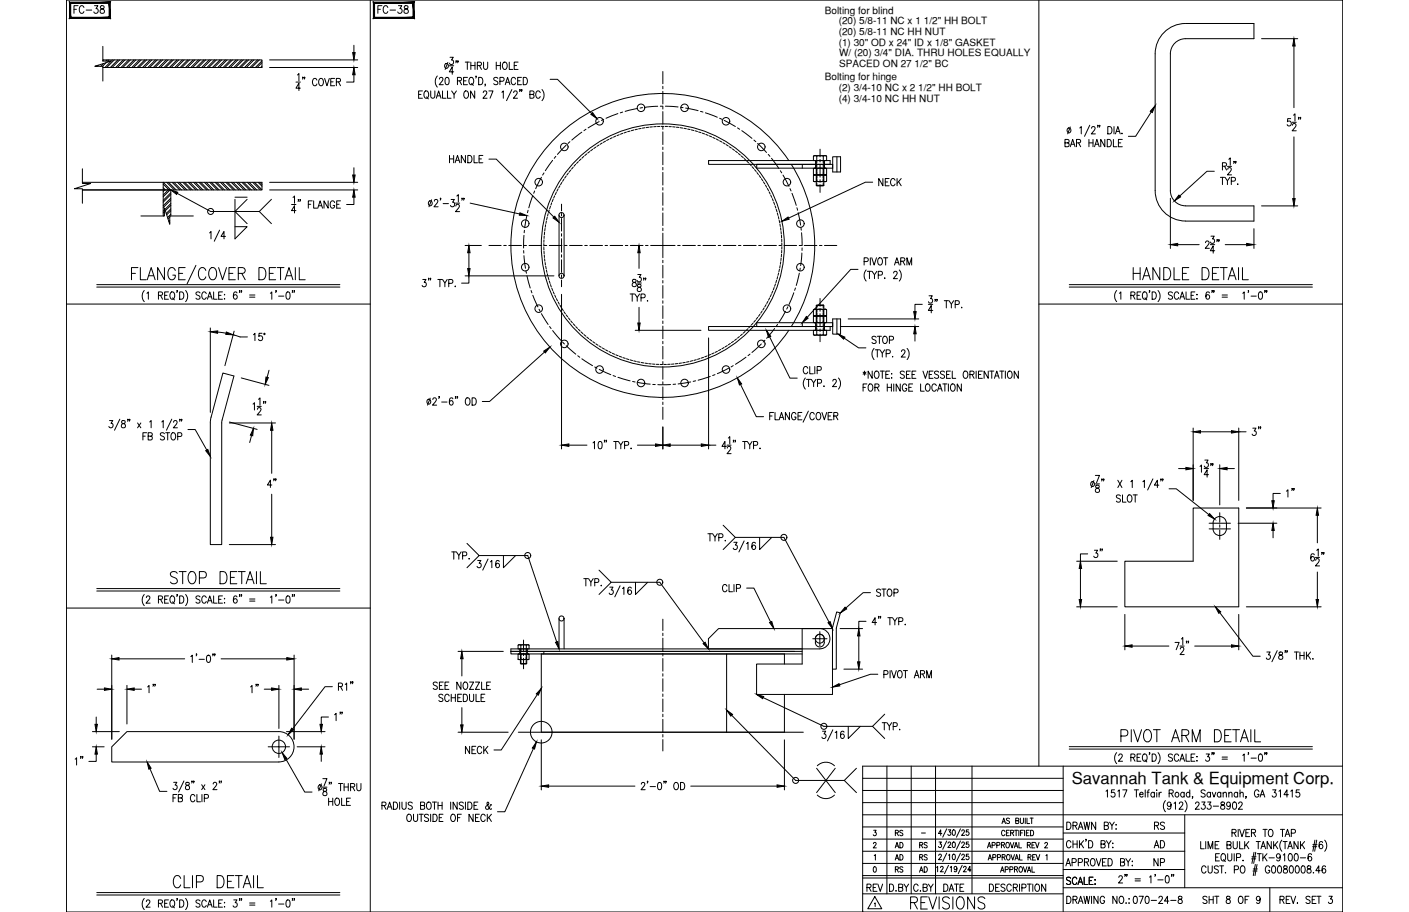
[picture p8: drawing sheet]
<svg xmlns="http://www.w3.org/2000/svg" width="432mm" height="279mm" viewBox="0 0 432 279" stroke-linecap="round" stroke-linejoin="round" font-family="sans-serif">
<defs><g id="words">
<g font-size="7.5">
<text x="342.5" y="228.6">PIVOT ARM DETAIL</text>
<text x="278.3" y="279.8">REVISIONS</text>
</g>
<g font-size="7.1">
<text x="346.4" y="86.8">HANDLE DETAIL</text>
<text x="51.5" y="179.9">STOP DETAIL</text>
<text x="52.2" y="273">CLIP DETAIL</text>
</g>
<text font-size="6.2" x="382.8" y="134.8">3&quot;</text>
<g font-size="5.7">
<text x="21.9" y="5.3">FC-38</text>
<text x="115" y="5.3">FC-38</text>
<text x="85.7" y="150.6" transform="rotate(-90 85.7 150.6)">4&quot;</text>
<text x="393.3" y="153.5">1&quot;</text>
<text x="339" y="172.2" transform="rotate(-90 339 172.2)">3&quot;</text>
<text x="75.8" y="213.4">1&quot;</text>
<text x="101.6" y="221.9">1&quot;</text>
<text x="352.8" y="255.4">RS</text>
<text x="264.9" y="274.5">REV</text>
<text x="288.2" y="274.5">DATE</text>
</g>
<g font-size="5.3">
<text x="268.5" y="58.2">NECK</text>
<text x="215.9" y="166.9">TYP.</text>
<text x="220.5" y="182.4">CLIP</text>
<text x="267.8" y="183.8">STOP</text>
<text x="48.7" y="213.4" transform="rotate(-90 48.7 213.4)">1&quot;</text>
<text x="141.8" y="232.1">NECK</text>
<text x="26.5" y="235.7" transform="rotate(-90 26.5 235.7)">1&quot;</text>
<text x="352.8" y="261.1">AD</text>
<text x="352.8" y="266.3">NP</text>
<text x="346.4" y="278">070-24-8</text>
<text x="367.6" y="278">SHT 8 OF 9</text>
</g>
<text font-size="5.1" x="328.5" y="240.3">Savannah Tank &amp; Equipment Corp.</text>
<g font-size="4.9">
<text x="273.4" y="261.1">AD</text>
<text x="280.8" y="261.1">RS</text>
<text x="273.4" y="268.5">RS</text>
<text x="280.8" y="268.5">AD</text>
</g>
<g font-size="4.4">
<text x="273.4" y="257.2">RS</text>
<text x="273.4" y="264.6">AD</text>
<text x="280.8" y="264.6">RS</text>
</g>
<g font-size="3.1">
<text x="252.8" y="4.2">Bolting for blind</text>
<text x="257" y="10.7">(20) 5/8-11 NC HH NUT</text>
<text x="257" y="7.4">(20) 5/8-11 NC x 1 1/2&quot; HH BOLT</text>
<text x="257" y="13.9">(1) 30&quot; OD x 24&quot; ID x 1/8&quot; GASKET</text>
<text x="257.1" y="17.2">W/ (20) 3/4&quot; DIA. THRU HOLES EQUALLY</text>
<text x="257.1" y="20.5">SPACED ON 27 1/2&quot; BC</text>
<text x="252.8" y="24.6">Bolting for hinge</text>
<text x="257" y="27.9">(2) 3/4-10 NC x 2 1/2&quot; HH BOLT</text>
<text x="257" y="31.1">(4) 3/4-10 NC HH NUT</text>
</g>
<text font-size="2.6" x="281.5" y="256.5">-</text>
</g></defs>
<!-- layer: 0 -->
<g fill="none" stroke="#000" stroke-width=".31">
<path d="M20.4 0h391.1v279.4h-391.1zM113.5 0v279.4M318.4 0v234.7M20.4 93.2h93.1M318.4 93.2h93.1M20.4 186.3h93.1M264.4 238.4h61.4M271.8 234.7v39.1M279.3 234.7v39.1M286.7 234.7v39.1M297.9 234.7v39.1M325.8 234.7v44.7"/>
<path d="M411.5 234.7h-147.1v44.7M264.4 242.2h61.4M264.4 245.9h61.4M264.4 253.3h61.4M264.4 257.1h61.4M264.4 249.6h147.1M325.8 255.2h37.3M363.1 249.6v22.4M264.4 264.5h61.4M264.4 260.8h98.7M264.4 269h61.4M264.4 268.2h61.4"/>
<path d="M264.4 273.8h61.4M325.8 272h85.7M325.8 266.4h37.3"/>
</g>
<!-- layer: HANDLE -->
<g fill="none" stroke="#000" stroke-width=".31">
<path d="M354 58.4v-41.9a9.3 9.3 0 0 1 9.3-9.3h21v4.7h-21a4.6 4.6 0 0 0-4.6 4.6v41.9M354 58.4a9.3 9.3 0 0 0 9.3 9.3h21v-4.6h-21a4.7 4.7 0 0 1-4.6-4.7M171.3 65.9v18.6M172.9 65.9v18.6M171.3 189.5v9.3M172.9 189.5v9.3"/>
<circle cx="172.1" cy="65.9" r=".77"/>
<circle cx="172.1" cy="84.5" r=".77"/>
<circle cx="172.1" cy="189.5" r=".77"/>
</g>
<!-- layer: CENTER -->
<g fill="none" stroke="#000" stroke-width=".31">
<path d="M179.6 39.6l-.7 .4M183.6 37.3l-3.4 1.9M185 36.6l-.7 .3M189.4 34.8l-3.7 1.4M190.8 34.3l-.7 .3M195.4 33.2l-3.8 .9M196.9 33l-.7 .1M201.6 32.6l-3.9 .3M202.4 32.5h.7M203.1 21.9v3.8M203.1 26.4v.8M203.1 28v3.9"/>
<path d="M203.1 32.6v.8M203.1 34.2v3.9M203.1 38.8v.8M203.9 32.5l3.9 .3M208.6 32.9l.7 .1M210.1 33.1l3.8 .8M214.7 34.1l.7 .2M216.2 34.6l3.6 1.3M220.5 36.2l.8 .4M222 36.9l3.4 1.9M226 39.2l.7 .4M163.3 60l-1.2 3.7"/>
<path d="M163.9 58.5l-.3 .7M165.9 54.3l-1.7 3.5M166.7 53l-.4 .6M169.4 49.1l-2.3 3.2M170.3 47.9l-.5 .6M173.5 44.5l-2.7 2.8M174.6 43.4l-.5 .5M178.3 40.5l-3.1 2.4M203.1 40.4v3.9M203.1 45.1v.7M203.1 46.6v3.9M203.1 51.3v.7"/>
<path d="M203.1 52.8v3.9M203.1 57.5v.8M203.1 59v3.9M227.3 40l3.1 2.4M231 42.9l.6 .5M232.2 43.9l2.7 2.8M235.4 47.3l.5 .6M236.4 48.5l2.3 3.1M239.1 52.3l.5 .7M240 53.6l1.8 3.5M242.1 57.8l.3 .7M242.7 59.2l1.3 3.7"/>
<path d="M251.3 45.7v2.4M251.3 48.8v.8M251.3 50.4v3.9M251.3 55.1v.7M251.3 56.6v2.3M149.8 75.2h3.8M154.4 75.2h.8M155.9 75.2h3.9M160.5 76.8v.7M160.6 72.1l-.1 3.9M160.6 78.3l.4 3.9M160.6 75.2h.8"/>
<path d="M160.7 70.5l-.1 .8M161.5 65.9l-.7 3.9M161.8 64.4l-.2 .8M162.1 75.2h3.9M166.8 75.2h.8M168.3 75.2h3.9M172.1 62.5v2.1M172.1 65.4v.7M172.1 66.9v3.9M172.1 71.6v.8M172.1 73.1v4.2M172.1 78v.8"/>
<path d="M172.1 79.6v3.9M173 75.2h.8M174.5 75.2h3.9M179.2 75.2h.8M180.8 75.2h3.8M185.4 75.2h.8M187 75.2h3.8M191.6 75.2h.8M193.2 75.2h3.9M197.8 75.2h.8M199.4 75.2h7.5M203.1 63.7v.8"/>
<path d="M203.1 65.2v3.9M203.1 69.9v.8M203.1 71.4v7.6M203.1 79.7v.8M207.7 75.2h.7M209.2 75.2h3.9M213.9 75.2h.8M215.4 75.2h3.9M220.1 75.2h.8M221.6 75.2h3.9M226.3 75.2h.8M227.8 75.2h3.9"/>
<path d="M232.5 75.2h.8M234.1 75.2h3.8M238.7 75.2h.8M240.3 75.2h3.8M244.2 63.6l.2 .8M244.6 65.2l.8 3.8M244.9 75.2h.8M245.5 69.7l.1 .8M245.6 71.3l.2 3.9M245.7 77.5l-.3 3.9M245.8 75.9v.8M246.5 75.2h3.8"/>
<path d="M251.1 75.2h.8M252.7 75.2h3.7M161.2 83l.1 .7M161.5 84.5l1 3.7M162.8 89l.2 .7M163.3 90.4l1.5 3.6M165.2 94.7l.3 .7M165.9 96.1l2.1 3.3M172.1 84.2v.8M172.1 85.8v2M203.1 81.3v3.9M203.1 85.9v.8"/>
<path d="M203.1 87.5v3.9M203.1 92.1v.8M203.1 93.7v3.9M203.1 98.3v.8M203.1 99.9v3.9M238.3 99.4l-.4 .6M240.7 95.4l-2 3.3M241.4 94l-.3 .7M243.3 89.7l-1.5 3.6M243.8 88.2l-.3 .8M245 83.7l-1 3.8M245.2 82.1l-.1 .8"/>
<path d="M251.3 91.4v2.4M251.3 94.6v.8M251.3 96.1v3.9M168.4 100l.5 .7M169.4 101.3l2.5 3M172.4 104.8l.6 .6M173.5 105.9l2.9 2.6M177.1 109l.6 .5M178.3 109.9l3.3 2.1M182.3 112.4l.6 .4M183.6 113.2l3.6 1.6M187.9 115.1l.7 .2"/>
<path d="M189.4 115.6l3.7 1.1M193.9 116.9l.7 .1M195.4 117.2l3.9 .5M200 117.8h.8M203.1 104.6v.7M203.1 106.1v3.9M203.1 110.8v.7M203.1 112.3v3.9M203.1 117v.8M203.1 118.5v3.9M205.5 117.8h-3.9M207.1 117.7l-.8 .1"/>
<path d="M211.7 117l-3.9 .6M213.2 116.7l-.8 .1M217.7 115.3l-3.7 1.2M219.1 114.8l-.7 .2M223.4 112.8l-3.6 1.7M224.7 112l-.7 .4M228.6 109.4l-3.2 2.2M229.8 108.5l-.6 .5M233.3 105.4l-2.9 2.6M234.4 104.2l-.5 .6M237.4 100.6l-2.5 3.1M251.3 100.8v.8"/>
<path d="M251.3 102.3v2.4M203.1 123.2v.8M203.1 124.7v3.8M373.8 157.1v2.9M370.5 162h6.6M370.5 160.3h6.6M373.8 160.8v.7M373.8 162.3v2.9M160.4 196.1v3.2M203.1 189.7v3.5M203.1 194v.8M203.1 195.5v3.9"/>
<path d="M249.1 195.7h2.1v2.2M251.2 193.5v2.2h2.2M160.4 200.1v.8M160.4 201.7v3.2M203.1 200.2v.8M203.1 201.7v3.9M203.1 206.4v.8M203.1 207.9v3.9M203.1 212.6v.8M203.1 214.1v3.9M203.1 218.8v.8M85.5 225.5v3.3h-3.3"/>
<path d="M88.7 228.8h-3.2v3.3M203.1 220.4v3.8M203.1 225v.8M203.1 226.6v3.5"/>
</g>
<!-- layer: DIM -->
<g fill="none" stroke="#000" stroke-width=".31">
<path d="M31.5 14.2v4.5h2.6l-5 1.6h2.4v4.5M82.6 18.4h27M108.5 13.9v2.2M137.2 19.1l-.8 2.2M137.9 17.5h1l-.5 .9a.68 .68 0 0 1 .5 1 .68 .68 0 0 1-1.2-.1M139.9 18.7h-.2h.2l-.2 .5M140.4 18.7h-.2h.2l-.2 .5M142.6 19h1.2M143.2 19v2.3M144.3 19v2.3M145.6 19v2.3M148.2 19v1.6l.5 .7 .5-.1 .3-.6v-1.6"/>
<path d="M152.1 19v2.3M153.4 19v2.3M154.3 19.1l.2-.1a1.14 1.14 0 0 1 1 1.2 1.14 1.14 0 0 1-1 1.1 1.42 1.42 0 0 1-.2-2.2zM156.1 19v2.3h1M158.8 19h-1.2v2.3h1.2M386.6 11.9h11.1M396.5 14.1v18.9M82.6 20.7h27M90.7 25.1h1.4M91.1 23l.5-.5v2.3M92.1 27h-1.4l.9-1.5v2.2M92.9 23.7h-.2h.2l-.2 .5"/>
<path d="M93.4 23.7h-.2h.2l-.2 .5M97.1 24.6a.7 .7 0 0 0-.8-.6 .7 .7 0 0 0-.5 .9v.5a.7 .7 0 0 0 .5 .9 .7 .7 0 0 0 .8-.6M98 24.1l.2-.1a1.14 1.14 0 0 1 .9 1.1 1.14 1.14 0 0 1-.9 1.2 1.44 1.44 0 0 1-.2-2.2zM99.5 24l.7 2.3 .7-2.3M101.4 25.1h.7M102.6 24h-1.2v2.3h1.2M103.1 25.1l1.1-.1 .1-.8-1.2-.2v2.3M103.7 25.1l.7 1.2M108.5 22.9v2.2h-2.3M128.3 28.9h.7M129.5 27.9h-1.2v2.2h1.2M130.3 28l.2-.1a1.14 1.14 0 0 1 .9 1.1 1.14 1.14 0 0 1-.9 1.1 1.45 1.45 0 0 1-.2-2.1z"/>
<path d="M130.7 29.7l.6 .6M132 27.9v1.6l.5 .6 .5-.1 .3-.5v-1.6M133.7 30.1l.7-2.2 .7 2.2M134 29.4h.9M134 23.3a2.57 2.57 0 0 0 0 3.4M134.7 24.2l.3-.5 .6 .1 .1 .3-.2 .8-.9 1.1h1.2M135.6 27.9v2.2h1.1M136.7 23.8l.4-.1a1.4 1.4 0 0 1 0 2.3h-.2a1.58 1.58 0 0 1-.2-2.2zM137.1 27.9v2.2h1.1M137.7 20.2h1.3M138.4 27.9l.7 1v1.2M139 22h-1.3l.9-1.5v2.3"/>
<path d="M139.9 27.9l-.8 1M140.2 24.8l1.1-.1 .2-.4-.2-.5-1.1-.1v2.3M140.8 24.8l.7 1.2M142.1 24.8h.7M142.5 28l.2-.1a1.14 1.14 0 0 1 .9 1.1 1.14 1.14 0 0 1-.9 1.1 1.45 1.45 0 0 1-.2-2.1zM143.3 23.7h-1.2v2.3h1.2M144.1 23.8l.2-.1a1.14 1.14 0 0 1 .9 1.1 1.14 1.14 0 0 1-.9 1.2 1.43 1.43 0 0 1-.2-2.2zM144.3 20.1h1.3M144.5 25.5l.6 .7M145.5 27.9v2.2l-1.3-2.2v2.2M146 23.4h-.2h.2l-.2 .5M146.3 20.1l1.1-.1 .1-.8-1.2-.2v2.3"/>
<path d="M146.7 23.7a1.13 1.13 0 0 1 1.3 1.1 1.13 1.13 0 0 1-1.3 1.2zM146.9 20.1l.7 1.2M148.1 28.4l.4-.5h.3l.4 .4-.3 .7-.9 1.1h1.3M148.8 25.8h-.2h.2l-.2 .6M149.8 27.9h1.3l-.9 2.2M152.1 20.1h1.3M152.6 24l-.5-.3-.8 .3 .2 .6 1 .5 .1 .5-.5 .4-.8-.4M153.2 24.9l1.1-.1 .1-.9-1.2-.2v2.3M153.8 28.3l.4-.4v2.2M154.8 26l.8-2.3 .7 2.3M155.1 25.2h.9M156.9 27.4l-1.7 3.4"/>
<path d="M157.4 28.4l.4-.5 .5 .1 .2 .3-.3 .7-.9 1.1h1.3M157.6 20.1h.7M158 24.2a.7 .7 0 0 0-.8-.5 .7 .7 0 0 0-.5 .9v.5a.7 .7 0 0 0 .5 .8 .7 .7 0 0 0 .8-.5M158.6 24.8h.8M159.4 27.5h-.2h.2l-.2 .6M159.8 23.7h-1.2v2.3h1.2M160 27.5h-.2h.2l-.2 .6M160.4 23.7a1.13 1.13 0 0 1 1.3 1.1 1.13 1.13 0 0 1-1.3 1.2zM162.4 28.9l1.1-.1 .1-.7-1.2-.2v2.2l1.2-.2 .1-.5-.5-.5M165.6 28.4a.71 .71 0 0 0-.9-.5 .71 .71 0 0 0-.5 .8v.6a.71 .71 0 0 0 .5 .8 .71 .71 0 0 0 .9-.5M166.1 27.4a2.58 2.58 0 0 1 0 3.4M168.6 24.3h2.2l10.6 10.5"/>
<path d="M328 38.9l-.8 2.1M330.9 39.2l.5-.4v2.2M334 38.4l-1.6 3.4M334.5 39.3l.4-.5 .5 .1 .2 .3-.3 .7-.9 1.1h1.3M336.5 38.5h-.2h.2l-.2 .5M337.1 38.5h-.2h.2l-.2 .5M339.5 38.8a1.13 1.13 0 0 1 1.3 1.1 1.13 1.13 0 0 1-1.3 1.1zM341.4 38.8v2.2M352.8 34.3l-4.8 7.5h-2.2M395.5 36.3h-.9l-.1 1a.7 .7 0 0 1 1.1 0 .7 .7 0 0 1-.1 1.1 .7 .7 0 0 1-1-.2M396 37.5h1.3M396.1 38.4l.4-.6h.3l.4 .5-.3 .7-.9 1.1h1.3"/>
<path d="M396.4 35.3l.5-.4v2.2M398.1 36h-.2h.2l-.2 .6M398.6 36h-.2h.2l-.2 .6M25.3 56.2h2.5l-5 1.6h2.5v4.5M25.3 51.7v4.5M54.3 59.2l10.3 5.6h14.9M82.6 55.9h27M82.6 58.2h27M108.5 51.4v2.2M137.8 47.6v2.3M137.8 48.7h1.2M139 47.6v2.3"/>
<path d="M139.5 49.9l.7-2.3 .7 2.3M139.7 49.1h1M142.6 47.6v2.3l-1.2-2.3v2.3M143.4 47.6a1.13 1.13 0 0 1 1.3 1.1 1.13 1.13 0 0 1-1.3 1.2zM145.3 47.6v2.3h1M146.8 48.7h.7M148 47.6h-1.2v2.3h1.2M149.8 48.7h2.3l17.6 17.8M267.4 55.8h-2.2l-23.5 11M326.4 43.8l1.1-.1 .1-.8-1.2-.2v2.3l1.2-.3v-.5l-.4-.4M328 45l.7-2.3 .8 2.3M328.3 44.2h.9"/>
<path d="M329.9 43.8l1.1-.1 .1-.8-1.2-.2v2.3M330.5 43.8l.7 1.2M333.7 42.7v2.3M333.7 43.8h1.3M335 42.7v2.3M335.4 45l.7-2.3 .8 2.3M335.7 44.2h.9M338.6 42.7v2.3l-1.3-2.3v2.3M339.3 42.7a1.13 1.13 0 0 1 1.3 1.1 1.13 1.13 0 0 1-1.3 1.2zM341.2 42.7v2.3h1.1M341.8 41l.8-2.2 .7 2.2M342.1 40.3h.9"/>
<path d="M342.8 43.8h.7M343.8 40.8v.2zM343.9 42.7h-1.1v2.3h1.1M372.1 52.5h-2.2l-8.4 7.5M374 54.3h1.3M374.6 50.9l1.1-.1 .2-.3-.2-.5-1.1-.2v2.3M374.6 54.3v2.3M375.3 50.9l.6 1.2M375.4 54.3l.8 1.1v1.2M376.2 51h1.2M376.3 51.9l.3-.5h.4l.3 .4-.2 .7-.9 1.1h1.2M376.6 48.8l.4-.4v2.2"/>
<path d="M376.9 54.3l-.7 1.1M377.3 55.5l1.1-.1 .1-.9-1.2-.2v2.3M378.2 49.5h-.1h.1l-.1 .6M378.8 49.5h-.2h.2l-.2 .6M379.3 56.3v.3zM396.5 41.9v18.9M43.2 66.2h7.2v-2.5l1.6 5v-2.5h7.2M64.2 71.4l.5-.5v2.3M67.3 70.5l-1.6 3.4M69.1 72.4h-1.4l.9-1.5v2.3M72 61.1v12.1l3.7-3.8h-3.7M72 60.4h3.7"/>
<path d="M75.7 61.1l-3.7 3.7 3.7 3.7M79.5 64.8l3.7 3.7M83.2 61.1l-3.7 3.7M89.3 62.7h1.4M89.8 60.5l.5-.5v2.3M90.7 64.5h-1.4l1-1.5v2.3M91.5 61.2h-.2h.2l-.2 .5M92.1 61.2h-.2h.2l-.2 .5M94.5 62.6h.7M95.7 61.5h-1.2v2.3M96.1 61.5v2.3h1.1M97.4 63.8l.7-2.3 .7 2.3"/>
<path d="M97.7 63h.9M100.6 61.5v2.3l-1.3-2.3v2.3M102.6 62.1a.7 .7 0 0 0-.9-.6 .7 .7 0 0 0-.5 .9v.5a.7 .7 0 0 0 .7 .9 .7 .7 0 0 0 .7-.9h-.5M103.2 62.6h.7M104.4 61.5h-1.2v2.3h1.2M108.5 60.4v2.3h-2.3M132.3 61.2l-.8 2.2M133.1 61.6l.4-.5h.3l.4 .4-.3 .8-.9 1.1h1.3M135.1 60.8h-.2h.2l-.2 .5M135.8 62.4h1.6M138.2 61.1h1l-.5 .9a.68 .68 0 0 1 .6 1 .68 .68 0 0 1-1.2-.1M139.6 62.2h1.3"/>
<path d="M139.7 63.1l.4-.5h.3l.4 .4-.3 .8-.9 1h1.3M140 60l.5-.4v2.2M141.7 60.8h-.2h.2l-.2 .5M142.2 60.8h-.2h.2l-.2 .5M142.5 75.2h5M143.7 77.4v4.9M144.1 62.2l15.2 3.4M193.5 75.2h1.2M195.8 77.4v4.8M266.7 79v2.2M267.2 79l.7 2.2 .7-2.2M269.3 79.1l.2-.1a1.13 1.13 0 0 1 1 1.1 1.13 1.13 0 0 1-1 1.1 1.43 1.43 0 0 1-.2-2.1z"/>
<path d="M270.8 79h1.3M271.4 79v2.2M358.7 60.7v15.4M360.9 75h6.6M369.4 74.4l.4-.6 .6 .1 .1 .4-.2 .7-.9 1.1h1.2M370.9 75h1.4M371.1 72.3h1l-.5 .9a.67 .67 0 0 1 .5 1 .67 .67 0 0 1-1.2-.1M372.3 76.8h-1.4l.9-1.5v2.3M373.1 73.5h-.2h.2l-.2 .5M373.6 73.5h-.2h.2l-.2 .5M375.5 75h6.6M384.3 70.1v6"/>
<path d="M386.6 63.1h11.1M29.7 87.9h74.5M29.7 87.2h74.5M40.3 83.8h1.2M42.3 82h-2v3.7M43 82v3.7h1.8M44.2 89a2.57 2.57 0 0 0 0 3.4M45 89.9l.5-.5v2.3M45.1 85.7l1.2-3.7 1.2 3.7M45.6 84.5h1.5M48.6 90.5l1-.1 .2-.3-.2-.6-1-.1v2.3M49.2 90.5l.6 1.2"/>
<path d="M50.4 82v3.7l-2.1-3.7v3.7M50.5 90.5h.7M51.6 89.4h-1.1v2.3h1.1M52.5 89.5l.1-.1a1.14 1.14 0 0 1 1 1.2 1.14 1.14 0 0 1-1 1.1 1.41 1.41 0 0 1-.1-2.2zM52.9 91.2l.5 .7M53.7 82.9a1.16 1.16 0 0 0-1.4-.9 1.16 1.16 0 0 0-.8 1.4 1.64 1.64 0 0 0 1.5 2.3 1.26 1.26 0 0 0 .7-1.4h-.7M54.3 89.1h-.1h.1l-.1 .5M54.8 83.8h1.2M55.1 89.4a1.13 1.13 0 0 1 1.3 1.2 1.13 1.13 0 0 1-1.3 1.1zM56.7 82h-1.9v3.7h1.9M56.9 89a2.57 2.57 0 0 1 0 3.4M60 81.3l-2.7 5.7"/>
<path d="M61.3 89.7l-.4-.3-.9 .3 .2 .6 1 .5 .1 .6-.4 .3-.9-.3M63.1 82.9a1.16 1.16 0 0 0-1.4-.9 1.16 1.16 0 0 0-.9 1.4 1.64 1.64 0 0 0 1.5 2.3l.8-.9M63.2 90a.7 .7 0 0 0-.8-.6 .7 .7 0 0 0-.6 .9v.5a.7 .7 0 0 0 .6 .9 .7 .7 0 0 0 .8-.6M63.6 91.7l.7-2.3 .7 2.3M63.8 90.9h.9M64.6 82.2l.3-.2a1.64 1.64 0 0 1 1.5 2.3l-.2 .5a1.06 1.06 0 0 1-1.6 .7 2.5 2.5 0 0 1 0-3.3zM65.5 89.4v2.3h1M67 82l1.2 3.7 1.2-3.7M67 90.5h.7M68.2 89.4h-1.2v2.3h1.2M68.8 90.2v.2zM68.8 91.5v.2z"/>
<path d="M70.2 83.8h1.2M72.1 82h-1.9v3.7h1.9M72.6 89.7l-.5-.3a1.29 1.29 0 0 0 .1 2.3 .64 .64 0 0 0 .6-.6 .64 .64 0 0 0-.6-.7 .64 .64 0 0 0-.7 .5M73 83.8h1.4a.9 .9 0 0 0 .8-.9 .9 .9 0 0 0-.8-.9h-1.4v3.7M73.5 89.1h-.2h.2l-.2 .5M74.1 89.1h-.2h.2l-.2 .5M74.1 83.8l1 1.9M76.5 90.4h1.6M76.5 91h1.6M79.4 82h1a2.12 2.12 0 0 1 0 3.7h-1zM82.5 83.8h1.2M82.8 89.9l.5-.5v2.3"/>
<path d="M84.5 82h-2v3.7h2M84.6 89.1h-.1h.1l-.1 .5M84.9 82h2.1M85.4 90.7h1.6M86 82v3.7M87.4 85.7l1.2-3.7 1.2 3.7M87.8 84.5h1.5M87.9 89.5l.4-.1a1.4 1.4 0 0 1 0 2.3h-.1a1.58 1.58 0 0 1-.3-2.2zM89.7 89.1h-.2h.2l-.2 .5M90.3 89.1h-.2h.2l-.2 .5M90.5 82v3.7M91.7 82v3.7h1.8"/>
<path d="M129.6 85.6h1l-.6 .9a.68 .68 0 0 1 .6 1 .68 .68 0 0 1-1.2-.1M131.4 85.3h-.1h.1l-.1 .5M132 85.3h-.2h.2l-.2 .5M134.2 85.6h1.2M134.8 85.6v2.3M135.6 85.6l.7 1.1v1.2M137.1 85.6l-.8 1.1M137.5 86.8l1.1-.1 .2-.3-.2-.7-1.1-.1v2.3M139.5 87.7v.2zM142.5 84.5h27.3M143.7 84.5v2.2h-2.2M172.1 90.2v47.3"/>
<path d="M193.1 90.1h1.3M193.7 90.1v2.2M193.9 85.7v.6a.88 .88 0 0 1 .9 .4 .88 .88 0 0 1 0 1 .72 .72 0 0 1-1.1-.5 .72 .72 0 0 1 .9-.8l.3-.5a.62 .62 0 0 0-1-.2zM194.6 90.1l.7 1v1.2M195.3 86.7h1.3M195.5 84.1h.9l-.5 .8a.68 .68 0 0 1 .6 1.1 .68 .68 0 0 1-1.2-.1M195.5 87.2v.6a.89 .89 0 0 1 .9 .4 .89 .89 0 0 1 0 1 .72 .72 0 0 1-1.2-.5 .72 .72 0 0 1 1-.8l.2-.5a.66 .66 0 0 0-.9-.2zM195.8 94.1v4.9M196 90.1l-.7 1M196.4 91.2l1.1-.1 .2-.3-.2-.6-1.1-.1v2.2M197.4 85.3h-.2h.2l-.2 .5M197.9 85.3h-.2h.2l-.2 .5"/>
<path d="M198.4 92.1v.2zM259.9 97.7h21.7M263 82.5h-2.3l-13.3 14.7M264.8 80.1l1.1-.1 .2-.3-.2-.6-1.1-.1v2.2M265.5 82.7a2.57 2.57 0 0 0 0 3.4M265.8 83.1h1.3M266.4 83.1v2.3M267.3 83.1l.7 1.1v1.2M268.7 83.1l-.7 1.1M269.2 84.3l1-.1 .1-.9-1.1-.2v2.3M271.1 85.1v.3zM273.9 83.7l.3-.6h.4l.4 .4-.3 .8-.9 1.1h1.2"/>
<path d="M274.1 81.2l.7-2.2 .8 2.2M274.4 80.5h.9M275.6 82.7a2.64 2.64 0 0 1 0 3.4M276 80l1.1-.1 .2-.3-.2-.5-1.1-.1v2.2M276.7 80l.6 1.2M277.9 81.2v-2.2l.8 2.2 .7-2.2v2.2M282.6 93.2h-2.2v2.3M284.5 93.2h1.4M284.7 90.6h1l-.5 .9a.67 .67 0 0 1 .5 1 .67 .67 0 0 1-1.2-.1M285.9 95.1h-1.4l.9-1.5v2.2M286.7 91.8h-.2h.2l-.2 .5M287.2 91.8h-.2h.2l-.2 .5"/>
<path d="M289.4 92.1h1.2M290 92.1v2.2M290.8 92.1l.7 1.1v1.1M292.3 92.1l-.8 1.1M292.7 93.3l1.1-.1 .2-.3-.2-.7-1.1-.1v2.2M294.6 94.2h.2zM327.7 87.9h74.5M327.7 87.2h74.5M342.2 89a2.57 2.57 0 0 0 0 3.4M343 89.9l.5-.5v2.3M346.6 90.5l1-.1 .1-.8-1.1-.2v2.3M347.2 90.5l.6 1.2"/>
<path d="M348.5 90.5h.7M349.6 89.4h-1.1v2.3h1.1M350.5 89.5l.1-.1a1.14 1.14 0 0 1 1 1.2 1.14 1.14 0 0 1-1 1.1 1.45 1.45 0 0 1-.1-2.2zM350.9 91.2l.6 .7M352.4 89.1h-.2h.2l-.2 .5M353.1 89.4a1.13 1.13 0 0 1 1.3 1.2 1.13 1.13 0 0 1-1.3 1.1zM354.9 89a2.57 2.57 0 0 1 0 3.4M359.3 89.7l-.4-.3-.8 .3 .1 .6 1 .5 .1 .6-.4 .3-.8-.3M361.2 90a.7 .7 0 0 0-.8-.6 .7 .7 0 0 0-.5 .9v.5a.7 .7 0 0 0 .5 .9 .7 .7 0 0 0 .8-.6M361.6 91.7l.7-2.3 .7 2.3M361.8 90.9h1M363.5 89.4v2.3h1.1"/>
<path d="M365 90.5h.7M366.2 89.4h-1.2v2.3h1.2M366.8 90.2v.2zM366.8 91.5v.2zM370.6 89.7l-.5-.3a1.3 1.3 0 0 0 .1 2.3 .66 .66 0 0 0 .5-1 .66 .66 0 0 0-1.1-.1l-.1 .3M371.5 89.1h-.2h.2l-.2 .5M372.1 89.1h-.2h.2l-.2 .5M374.5 90.4h1.7M374.5 91h1.7M380.9 89.9l.4-.5v2.3M382.7 89.1h-.2h.2l-.2 .5M383.4 90.7h1.6"/>
<path d="M385.9 89.5l.5-.1a1.44 1.44 0 0 1 0 2.3h-.2a1.58 1.58 0 0 1-.3-2.2zM387.7 89.1h-.2h.2l-.2 .5M388.3 89.1h-.2h.2l-.2 .5M64.5 100.5v25.8M66.7 101.7l2.6 .4M71.4 102.6l2.2 .6M71.8 101.5l-2.9 10.5M73.6 103.2h2.2M73.9 115.8l8.5 2.3M77.7 102.6l.4-.5v2.3M80.3 102.1h-.9l-.1 1a.7 .7 0 0 1 1 0 .7 .7 0 0 1-.1 1 .7 .7 0 0 1-1-.2M80.9 102.2h.2v.3h-.2z"/>
<path d="M82.4 113.4l-.5 2.2M166.9 107.8l-16.9 15.2h-2.2M194.7 101.2h20.1M217.1 103.5v34M226.9 117.8l4.9 9.9h2.2M235.9 103.2l6.2 12.6h2.2M246.8 115.8a2.57 2.57 0 0 0 0 3.4M247.2 116.2h1.2M247.5 112.8a.71 .71 0 0 0-.8-.5 .71 .71 0 0 0-.5 .8v.6a.71 .71 0 0 0 .5 .8 .71 .71 0 0 0 .8-.5M247.8 116.2v2.2M248.2 112.3v2.2h1.1M248.6 116.2l.7 1.1v1.1"/>
<path d="M249.7 112.3v2.2M250.1 116.2l-.8 1.1M250.4 113.5l1.1-.2 .2-.3-.2-.6-1.1-.1v2.2M250.5 117.4l1.1-.1 .2-.3-.2-.7-1.1-.1v2.2M252.4 118.3h.2zM255.2 116.8l.4-.6 .5 .1 .2 .3-.3 .8-.9 1h1.3M256.9 115.8a2.57 2.57 0 0 1 0 3.4M257.5 100h24.1M258.7 103.6l4.4 3h2.3M264.5 118.7h.7M264.5 114l.9 .6M264.9 113.7v1.3"/>
<path d="M265.4 114l-.9 .6M265.7 117.6h-1.2v2.2M266.4 117.7l.2-.1a1.13 1.13 0 0 1 .9 1.1 1.13 1.13 0 0 1-.9 1.1 1.43 1.43 0 0 1-.2-2.1zM267.3 113.7v2.2l-1.3-2.2v2.2M267.9 106.7a2.57 2.57 0 0 0 0 3.5M268.1 118.7l1.1-.1 .2-.3-.2-.6-1.1-.1v2.2M268.2 107.2h1.3M268.3 113.8l.2-.1a1.13 1.13 0 0 1 .9 1.1 1.13 1.13 0 0 1-.9 1.1 1.41 1.41 0 0 1-.2-2.1zM268.5 103.3l-.5-.3-.8 .3 .2 .6 .9 .4 .2 .3v.3l-.5 .3-.8-.3M268.8 118.7l.6 1.1M268.9 103h1.2M268.9 107.2v2.2"/>
<path d="M269.5 103v2.2M269.7 107.2l.7 1v1.2M269.7 113.7h1.3M270.4 113.7v2.2M270.8 103.1l.2-.1a1.13 1.13 0 0 1 1 1.1 1.13 1.13 0 0 1-1 1.1 1.43 1.43 0 0 1-.2-2.1zM271.1 107.2l-.7 1M271.5 114.7h.7M271.6 108.3l1-.1 .2-.3-.2-.6-1-.1v2.2M271.9 118.7h1.3M271.9 117.6v2.2M272.6 104.2l1-.1 .2-.3-.2-.7-1-.1v2.2M272.6 113.7h-1.1v2.2h1.1"/>
<path d="M273.2 117.6v2.2M273.3 114.4v.2zM273.3 115.7v.2zM273.6 109.2v.2zM273.9 117.6v2.2M275.9 117.6v2.2l-1.3-2.2v2.2M276.3 107.7l.3-.5 .6 .1 .1 .3-.2 .7-.9 1.1h1.3M277.2 114l-.5-.3-.8 .3 .2 .5 .9 .5 .2 .3v.3l-.5 .3-.8-.3M277.8 114.7h.7M277.9 118.2a.7 .7 0 0 0-.9-.6 .7 .7 0 0 0-.5 .9v.5a.7 .7 0 0 0 .7 .9 .7 .7 0 0 0 .7-.9h-.5M278 106.7a2.57 2.57 0 0 1 0 3.5M278.5 118.7h.8"/>
<path d="M279 113.7h-1.2v2.2h1.2M279.5 114.7h.7M279.7 117.6h-1.2v2.2h1.2M280.4 102.3v2.2M280.7 113.7h-1.2v2.2h1.2M282.1 117.6v2.2h1.1M282.9 113.7l.7 2.2 .7-2.2M284 117.7l.1-.1a1.13 1.13 0 0 1 1 1.1 1.13 1.13 0 0 1-1 1.1 1.43 1.43 0 0 1-.1-2.1zM284.8 114.7h.7M285.9 113.7h-1.1v2.2h1.1M286.9 118.2a.7 .7 0 0 0-.8-.6 .7 .7 0 0 0-.5 .9v.5a.7 .7 0 0 0 .5 .8 .7 .7 0 0 0 .8-.5M287.3 119.8l.7-2.2 .7 2.2"/>
<path d="M287.6 119.1h.9M287.7 114l-.5-.3-.8 .3 .1 .4 1.2 .9v.3l-.5 .3-.8-.3M288.9 117.6h1.3M289.5 114l-.5-.3-.8 .3 .2 .5 .9 .5 .2 .3v.3l-.5 .3-.8-.3M289.6 117.6v2.2M290.1 114.7h.7M290.6 117.6v2.2M291.3 113.7h-1.2v2.2h1.2M291.6 117.7l.2-.1a1.13 1.13 0 0 1 .9 1.1 1.13 1.13 0 0 1-.9 1.1 1.41 1.41 0 0 1-.2-2.1zM291.8 113.7v2.2h1.1M294.6 117.6v2.2l-1.3-2.2v2.2M295.5 113.8l.2-.1a1.13 1.13 0 0 1 .9 1.1 1.13 1.13 0 0 1-.9 1.1 1.43 1.43 0 0 1-.2-2.1z"/>
<path d="M297.2 114.7l1.1-.1 .1-.7-1.2-.2v2.2M297.9 114.7l.6 1.2M299.1 113.7v2.2M299.9 114.7h.7M301.1 113.7h-1.2v2.2h1.2M302.9 113.7v2.2l-1.3-2.2v2.2M303.3 113.7h1.3M303.9 113.7v2.2M304.8 115.9l.7-2.2 .7 2.2M305 115.2h.9M306.4 113.7h1.3M307 113.7v2.2"/>
<path d="M308.1 113.7v2.2M309.1 113.8l.2-.1a1.13 1.13 0 0 1 .9 1.1 1.13 1.13 0 0 1-.9 1.1 1.41 1.41 0 0 1-.2-2.1zM312.1 113.7v2.2l-1.3-2.2v2.2M33.6 128.8h1l-.6 .9a.68 .68 0 0 1 .6 1 .68 .68 0 0 1-1.2-.1M36.7 128.4l-1.6 3.4M37.4 128.9v.7a.89 .89 0 0 1 .9 .4 .89 .89 0 0 1 0 1 .72 .72 0 0 1-1.2-.5 .72 .72 0 0 1 1-.8l.3-.5a.66 .66 0 0 0-1-.3zM39.3 128.5h-.2h.2l-.2 .6M39.8 128.5h-.2h.2l-.2 .6M42.2 129.6l1 1.5M43.2 129.6l-1 1.5M43.8 133.6h.7M45 132.6h-1.2v2.2"/>
<path d="M45.4 133.6l1.1-.1 .1-.7-1.2-.2v2.2l1.2-.2 .1-.6-.5-.4M45.9 129.3l.4-.5v2.3M49.6 129.3l.4-.5v2.3M50.4 132.9l-.5-.3-.8 .3 .2 .5 .9 .4 .2 .4v.3l-.5 .3-.8-.3M50.8 132.6h1.2M51.4 132.6v2.2M52.6 128.4l-1.6 3.4M52.7 132.7l.2-.1a1.13 1.13 0 0 1 1 1.1 1.13 1.13 0 0 1-1 1.1 1.43 1.43 0 0 1-.2-2.1zM53.2 129.4l.4-.6 .5 .1 .2 .4-.3 .7-.9 1.1h1.3M54.5 133.7l1-.1 .2-.3-.2-.6-1-.1v2.2M55.2 128.5h-.2h.2l-.2 .6M55.7 128.5h-.2h.2l-.2 .6"/>
<path d="M57.6 131.6h2.2l3.6 6.3M70.3 129.6h14.1M70.3 129.3l8.5 2.3M77.1 133.4l-.6 2.2M77.5 123.8l.5-.4v2.2M78.8 124.5h1.3M78.9 125.4l.3-.5 .6 .1 .2 .3-.3 .7-.9 1.1h1.3M79.2 122.3l.5-.4v2.2M80.9 123.1h-.2h.2l-.2 .5M81.4 123.1h-.2h.2l-.2 .5M83.3 131.8v13.2M131.8 122l-.8 2.1"/>
<path d="M132.7 122.4l.3-.5h.4l.3 .4-.2 .8-1 1h1.3M134.6 121.6h-.1h.1l-.1 .5M135.4 123.2h1.6M138.8 122.2l-.5-.3a1.29 1.29 0 0 0 0 2.2 .65 .65 0 0 0 .6-.9 .65 .65 0 0 0-1.1-.1l-.1 .3M139.7 121.6h-.2h.2l-.2 .5M140.3 121.6h-.2h.2l-.2 .5M143 122l.1-.1a1.14 1.14 0 0 1 1 1.1 1.14 1.14 0 0 1-1 1.1 1.45 1.45 0 0 1-.1-2.1zM144.7 121.9a1.13 1.13 0 0 1 1.3 1.1 1.13 1.13 0 0 1-1.3 1.1zM174.3 136.4h5.6M181.7 135.7l.5-.4v2.2M183.5 135.4l.5-.1a1.44 1.44 0 0 1 0 2.2h-.2a1.65 1.65 0 0 1-.3-2.1zM185.4 134.9h-.2h.2l-.2 .6"/>
<path d="M185.9 134.9h-.2h.2l-.2 .6M188.1 135.3h1.2M188.7 135.3v2.2M189.5 135.3l.7 1v1.2M191 135.3l-.8 1M191.4 136.4l1.1-.1 .1-.8-1.2-.2v2.2M193.4 137.3v.2zM195.3 136.4h5.6M203.1 130.8v6.7M205.4 136.4h9.5M217.1 136.4h2.3M222.6 136.8h-1.3l.9-1.5v2.2"/>
<path d="M222.8 136.4h1.2M222.9 137.3l.3-.5 .6 .1 .2 .3-.3 .7-.9 1.1h1.2M223.2 134.2l.4-.4v2.2M224.9 134.9h-.2h.2l-.2 .6M225.4 134.9h-.2h.2l-.2 .6M227.6 135.3h1.3M228.2 135.3v2.2M229 135.3l.8 1v1.2M230.5 135.3l-.7 1M230.9 136.4l1.1-.1 .1-.8-1.2-.2v2.2M232.9 137.3v.2zM235.9 127.4h.7"/>
<path d="M237.1 126.4h-1.2v2.2M237.5 126.4v2.2h1.1M238.8 128.6l.7-2.2 .7 2.2M239.1 127.9h.8M241.9 126.4v2.2l-1.2-2.2v2.2M243.9 126.9a.7 .7 0 0 0-.8-.5 .7 .7 0 0 0-.5 .8v.6a.7 .7 0 0 0 .6 .8 .7 .7 0 0 0 .7-.8h-.4M244.6 127.4h.7M245.7 126.4h-1.1v2.2h1.1M247.7 125.9l-1.6 3.4M249.5 126.9a.7 .7 0 0 0-.8-.5 .7 .7 0 0 0-.5 .8v.6a.7 .7 0 0 0 .5 .8 .7 .7 0 0 0 .8-.5M250.4 126.5l.2-.1a1.14 1.14 0 0 1 1 1.1 1.14 1.14 0 0 1-1 1.1 1.43 1.43 0 0 1-.2-2.1zM251.9 126.4l.7 2.2 .7-2.2"/>
<path d="M253.8 127.4h.7M255 126.4h-1.2v2.2h1.2M255.5 127.4l1.1-.1 .2-.3-.2-.5-1.1-.1v2.2M256.1 127.4l.7 1.2M365.7 131.1v22.2M367.9 132.3h9.5M379.6 131.1v22.2M379.6 132.3h2.3M83.3 151.4v13.2M335.2 147.2l-.8 2.2M335.7 145.6h1.3l-1 2.3M335.7 148.3h1.3"/>
<path d="M335.9 148.7v.7a.88 .88 0 0 1 .9 .4 .88 .88 0 0 1 0 .9l-.3 .2a.72 .72 0 0 1-.9-.8 .72 .72 0 0 1 1-.6l.3-.6a.66 .66 0 0 0-1-.2zM337.8 146.8h-.2h.2l-.2 .6M338.3 146.8h-.2h.2l-.2 .6M342.6 147.1l1.2 2.3M343.4 151.9l-.5-.3-.8 .3 .2 .6 1 .5 .1 .5-.5 .3-.8-.3M343.8 147.1l-1.2 2.3M344 151.6v2.2h1.1M345.8 151.7l.2-.1a1.13 1.13 0 0 1 .9 1.1 1.13 1.13 0 0 1-.9 1.1 1.43 1.43 0 0 1-.2-2.1zM346.5 147.6l.5-.5v2.3M347.3 151.6h1.2M347.9 151.6v2.2M350.2 147.6l.5-.5v2.3"/>
<path d="M353.3 146.7l-1.6 3.4M355.1 148.6h-1.3l.9-1.5v2.3M355.9 146.8h-.2h.2l-.2 .6M356.4 146.8h-.2h.2l-.2 .6M358.3 149.8h2.2l10 7.8M361.2 143.6h2.2M367.7 142.9l.5-.4v2.2M369 143.6h1.4M369.2 140.9h1l-.5 .9a.68 .68 0 0 1 .5 1 .68 .68 0 0 1-1.1 0M370.4 145.4h-1.4l.9-1.5v2.3M371.2 142.1h-.2h.2l-.2 .6M371.7 142.1h-.2h.2l-.2 .6"/>
<path d="M373.8 142.4v12.3M376 143.6h2.3M382 155.6h22.9M392.4 151.2h-2.3v2.2M403.7 157.9v8.4M70.3 166.8h14.1M138.4 169.1h1.3M139.1 169.1v2.2M139.9 169.1l.7 1.1v1.1M141.3 169.1l-.7 1.1M141.8 170.3l1.1-.1 .1-.9-1.2-.2v2.2M143.1 166.5l3.7 3.7-3.7 3.7"/>
<path d="M143.8 171.1v.2zM146.4 171.7h1l-.6 .9a.68 .68 0 0 1 .6 1 .68 .68 0 0 1-1.2-.1M146.8 170.2h14.9l8.9 26.5M149.6 171.3l-1.7 3.4M150.3 172.1l.4-.4v2.2M153 172l-.6-.3a1.28 1.28 0 0 0 .1 2.2 .65 .65 0 0 0 .6-.9 .65 .65 0 0 0-1.1-.1l-.1 .3M154.3 170.2v3.7l3.7-3.7M178.9 177.3h1.3M179.5 177.3v2.2M180.4 177.3l.7 1v1.2M181.8 177.3l-.7 1M182.3 178.4l1-.1 .2-.3-.2-.6-1-.1v2.2"/>
<path d="M183.6 174.7l3.7 3.7-3.7 3.7M184.2 179.4h.1zM186.9 179.9h1l-.6 .8a.68 .68 0 0 1 .6 1.1 .68 .68 0 0 1-1.2-.1M187.3 178.4h14.9l13.6 18.6M190 179.5l-1.6 3.4M194.8 178.4v3.7l3.7-3.7M221.6 168.4l3.7-3.8h14.9l13.9 26M224.9 166.1h1l-.6 .9a.68 .68 0 0 1 .6 1 .68 .68 0 0 1-1.2-.1M228 165.7l-1.6 3.4M228.8 166.6l.4-.5v2.3M231.5 166.5l-.6-.4a1.29 1.29 0 0 0 .1 2.3 .65 .65 0 0 0 .6-1 .65 .65 0 0 0-1.1-.1l-.1 .3M232.8 164.6v3.8l3.7-3.8"/>
<path d="M329.9 171.9h12.5M331.1 174.2v9.5M333.3 169.7h-2.2v2.2M379.4 160.3h11.9M390.1 162.5v2.3M402.8 170l-.6-.3a1.32 1.32 0 0 0 .1 2.2 .65 .65 0 0 0 .5-.9 .65 .65 0 0 0-1-.2l-.1 .3M403.1 170.8h1.3M403.2 171.7l.4-.6 .5 .1 .2 .4-.3 .7-.9 1.1h1.3M403.5 168.6l.5-.4v2.2M403.7 175.2v8.5M405.2 169.3h-.2h.2l-.2 .6M405.7 169.3h-.1h.1l-.1 .6"/>
<path d="M29.7 180.3h74.5M29.7 181.1h74.5M44.2 182.1a2.57 2.57 0 0 0 0 3.4M44.9 183.1l.3-.5h.4l.3 .4-.2 .7-1 1.1h1.3M48.6 183.6l1-.1 .2-.3-.2-.5-1-.1v2.2M49.2 183.6l.6 1.2M50.5 183.6h.7M51.6 182.6h-1.1v2.2h1.1M52.5 182.7l.1-.1a1.13 1.13 0 0 1 1 1.1 1.13 1.13 0 0 1-1 1.1 1.39 1.39 0 0 1-.1-2.1zM52.9 184.4l.5 .6M54.3 182.2h-.1h.1l-.1 .6M55.1 182.6a1.13 1.13 0 0 1 1.3 1.1 1.13 1.13 0 0 1-1.3 1.1z"/>
<path d="M56.9 182.1a2.57 2.57 0 0 1 0 3.4M61.3 182.9l-.4-.3-.9 .3 .2 .5 .9 .4 .2 .4v.3l-.4 .3-.9-.3M63.2 183.1a.7 .7 0 0 0-.8-.5 .7 .7 0 0 0-.6 .8v.5a.7 .7 0 0 0 .6 .9 .7 .7 0 0 0 .8-.5M63.6 184.8l.7-2.2 .7 2.2M63.8 184h.9M65.5 182.6v2.2h1M67 183.6h.7M68.2 182.6h-1.2v2.2h1.2M68.8 183.3v.2zM68.8 184.6v.2zM72.6 182.9l-.5-.3a1.27 1.27 0 0 0 .1 2.2 .64 .64 0 0 0 .6-.6 .64 .64 0 0 0-.6-.7 .64 .64 0 0 0-.7 .5M73.5 182.2h-.2h.2l-.2 .6"/>
<path d="M74.1 182.2h-.2h.2l-.2 .6M76.5 183.5h1.6M76.5 184.2h1.6M82.8 183l.5-.4v2.2M84.6 182.2h-.1h.1l-.1 .6M85.4 183.8h1.6M87.9 182.7l.4-.1a1.38 1.38 0 0 1 0 2.2h-.1a1.56 1.56 0 0 1-.3-2.1zM89.7 182.2h-.2h.2l-.2 .6M90.3 182.2h-.2h.2l-.2 .6M140.4 199.6h13.8M190.8 180.3l.4-.4v2.2M193.5 180.2l-.6-.3a1.29 1.29 0 0 0 .1 2.2 .65 .65 0 0 0 .5-.9 .65 .65 0 0 0-1-.1l-.1 .3"/>
<path d="M228.8 180.2h2.2l5.2 10.4M257.5 192.6h6.9M263.2 194.8v8M265.4 190.4h-2.2v2.2M266.8 181.6h-2.3l-5.3 4.7M268.6 190.7h-1.3l.9-1.5v2.3M269.4 188.9h-.2h.2l-.2 .5M269.9 188.9h-.2h.2l-.2 .5M272.1 189.2h1.2M272.7 189.2v2.3M273.5 189.2l.7 1.1v1.2M275 189.2l-.8 1.1"/>
<path d="M275.4 190.4l1.1-.1 .1-.9-1.2-.2v2.3M277.4 191.2v.3zM329.9 185.9h12.5M344.7 188.2v10.9M346.9 197.9h11.3M360.1 196.8h1.3l-1 2.3M361.6 197.9h1.3M361.7 198.8l.4-.5 .5 .1 .2 .3-.3 .8-.9 1h1.3M362 195.7l.5-.4v2.2M363.7 196.5h-.2h.2l-.2 .5M364.3 196.5h-.2h.2l-.2 .5M366.1 197.9h11.3"/>
<path d="M373.8 187.7l10.2 13.3h2.2M379.6 188.2v10.9M382 185.9h22.9M388.2 199.7h1l-.5 .9a.67 .67 0 0 1 .5 1.1 .67 .67 0 0 1-1.1-.1M391.4 199.3l-1.6 3.4M392 199.9v.6a.89 .89 0 0 1 1 .4 .89 .89 0 0 1 0 1 .72 .72 0 0 1-1.2-.5 .72 .72 0 0 1 1-.8l.2-.5a.64 .64 0 0 0-1-.2zM394 199.4h-.2h.2l-.2 .6M394.5 199.4h-.2h.2l-.2 .6M396.7 199.7h1.2M397.3 199.7v2.3M398.4 199.7v2.3M399.6 199.7v2.3"/>
<path d="M400.4 199.7v2.3M401.6 199.7l-1.2 1.6M29.5 219.7v2.2M29.8 211.1h2.2M34.2 200.7v25.8M36.5 201.8h20.1M38.9 210v11.8M41.1 211.1h2.3M58.5 201.1l.4-.4v2.2M60.3 200.4h-.2h.2l-.2 .5M61 202h1.6M63.5 200.8l.5-.1a1.38 1.38 0 0 1 0 2.2h-.2a1.56 1.56 0 0 1-.3-2.1z"/>
<path d="M65.3 200.4h-.1h.1l-.1 .5M65.9 200.4h-.2h.2l-.2 .5M67.8 201.8h20.1M81 211.1h2.2M85.5 210v13.2M90.1 200.7v25.8M92.4 211.1h2.2M100.7 219.7h-2.3v2.2M101.9 210.4h-2.3l-9.9 12.9M103.7 210.3l1.1-.1 .2-.3-.2-.5-1.1-.1v2.2M104.3 210.3l.7 1.2M105.8 209.7l.4-.4v2.2"/>
<path d="M107.6 208.9h-.2h.2l-.2 .6M108.1 208.9h-.1h.1l-.1 .6M134 209.3l-.4-.3-.8 .3 .1 .5 1 .6 .1 .5-.4 .3-.8-.3M134.7 210h.7M135.7 213l-.4-.3-.8 .3 .2 .6 1 .5v.5l-.4 .3-.8-.3M135.8 209h-1.1v2.2h1.1M136.4 210h.7M137.6 209h-1.2v2.2h1.2M137.6 213.2a.7 .7 0 0 0-.8-.5 .7 .7 0 0 0-.5 .9v.5a.7 .7 0 0 0 .5 .8 .7 .7 0 0 0 .8-.5M138.3 212.7v2.2M138.3 213.8h1.3M139.6 212.7v2.2"/>
<path d="M140.3 213.8h.7M141.3 209v2.2l-1.3-2.2v2.2M141.5 212.7h-1.2v2.2h1.2M141.5 201.8v5.3M141.5 216.8v5.3M142 212.7a1.13 1.13 0 0 1 1.3 1.1 1.13 1.13 0 0 1-1.3 1.1zM142.3 209.1l.2-.1a1.14 1.14 0 0 1 .9 1.1 1.14 1.14 0 0 1-.9 1.1 1.43 1.43 0 0 1-.2-2.1zM143.9 209h1.3l-1.3 2.2h1.3M143.9 212.7v1.6l.5 .6 .7-.3 .1-1.9M145.7 209h1.3l-1.3 2.2h1.3M145.9 212.7v2.2h1.1M147.4 213.8h.7"/>
<path d="M147.6 209v2.2h1.1M148.6 212.7h-1.2v2.2h1.2M149.1 210h.8M150.3 209h-1.2v2.2h1.2M164.7 212.8l-11.1 17h-2.2M224.2 219.1l19.6 20h14.9M233.9 213.7l18.6 8.8h14.9l3.7 3.8M258.6 205h5.8M269 206.6h-2.2l-9.5 3.2M270.9 206.6l1-.1 .2-.8-1.2-.3v2.3M271.1 218.8l-3.7 3.7M272.8 205.4v2.3"/>
<path d="M273.2 205.4l.7 2.3 .8-2.3M275.4 205.5l.2-.1a1.14 1.14 0 0 1 .9 1.2 1.14 1.14 0 0 1-.9 1.1 1.46 1.46 0 0 1-.2-2.2zM276.8 205.4h1.3M277.5 205.4v2.3M280.2 207.7l.7-2.3 .7 2.3M280.5 206.9h.9M282.1 206.5l1.1-.1 .1-.7-1.2-.3v2.3M282.7 206.5l.7 1.2M284 207.7v-2.3l.7 2.3 .7-2.3v2.3M398.4 200.8h1.2M400.8 200.7l.8 1.3M402.4 201.8v.2z"/>
<path d="M28.3 228.8h3.6M28.3 224.1h8.3M29.5 231v2.3h-2.3M46 235.5l2.9 6.9h2.3M53.2 239.7h1l-.5 .8a.69 .69 0 0 1 .5 1.1 .69 .69 0 0 1-1.2-.1M56.4 239.2l-1.7 3.5M57 239.8v.6a.82 .82 0 0 1 1 .5 .82 .82 0 0 1-.4 1 .72 .72 0 0 1-.8-.7 .72 .72 0 0 1 .9-.7l.3-.5a.66 .66 0 0 0-1-.2zM58.9 239.4h-.2h.2l-.2 .5M59.5 239.4h-.2h.2l-.2 .5M67.3 239.4h-.2h.2l-.2 .5M67.9 239.4h-.2h.2l-.2 .5M87.6 232.5l5.8 10.2h2.2"/>
<path d="M87.8 224.1h11.8M91.1 228.8h8.5M98.4 231v2.3M98.9 238.5h1.3l-.9 2.3M101 239.7h-.2h.2l-.2 .5M101.6 239.7h-.2h.2l-.2 .5M140.4 224.3h15.3M163.5 229.3l-8.8 19.4h-2.2M165.9 226.7v15.3M198.5 239.4h-.2h.2l-.2 .5M201.8 239.8l.4-.1a1.38 1.38 0 0 1 0 2.2h-.1a1.56 1.56 0 0 1-.3-2.1zM203.6 239.4h-.2h.2l-.2 .5"/>
<path d="M204.1 239.4h-.2h.2l-.2 .5M206.8 239.8l.2-.1a1.13 1.13 0 0 1 1 1.1 1.13 1.13 0 0 1-1 1.1 1.41 1.41 0 0 1-.2-2.1zM208.6 239.7a1.13 1.13 0 0 1 1.3 1.1 1.13 1.13 0 0 1-1.3 1.1zM240.4 226.7v15.3M250.3 235.4l5.7 7.4M250.5 234.6a3.7 3.7 0 0 1 5.2 0M252.1 224h.9l-.5 .9a.68 .68 0 0 1 .6 1 .68 .68 0 0 1-1.2-.1M255.2 223.6l-1.6 3.4M255.9 224.4l.5-.4v2.3M256 235.4l-5.7 7.4M258.7 224.3l-.6-.3a1.29 1.29 0 0 0 .1 2.3 .66 .66 0 0 0 .5-1 .66 .66 0 0 0-1-.1l-.1 .3M258.7 239.1l3.8 3.7"/>
<path d="M259.9 222.5v3.8l3.8-3.8M262.5 235.4l-3.8 3.7M270.4 221.4h1.2M271 221.4v2.2M271.8 221.4l.7 1.1v1.1M273.3 221.4l-.8 1.1M273.7 222.6l1.1-.1 .2-.4-.2-.6-1.1-.1v2.2M275.6 223.5h.2zM327.7 228.7h74.5M327.7 229.5h74.5M342.2 230.6a2.55 2.55 0 0 0 0 3.4M342.9 231.5l.3-.5h.4l.3 .4-.2 .8-.9 1h1.2"/>
<path d="M346.6 232.1l1-.2 .1-.7-1.1-.2v2.2M347.2 232.1l.6 1.1M348.5 232.1h.7M349.6 231h-1.1v2.2h1.1M350.5 231.1l.1-.1a1.13 1.13 0 0 1 1 1.1 1.13 1.13 0 0 1-1 1.1 1.43 1.43 0 0 1-.1-2.1zM350.9 232.8l.6 .6M353.1 231a1.13 1.13 0 0 1 1.3 1.1 1.13 1.13 0 0 1-1.3 1.1zM354.9 230.6a2.55 2.55 0 0 1 0 3.4M359.3 231.3l-.4-.3-.7 .1-.1 .6 1 .6 .2 .6-.4 .3-.8-.3M361.2 231.5a.7 .7 0 0 0-.8-.5 .7 .7 0 0 0-.5 .8v.6a.7 .7 0 0 0 .5 .8 .7 .7 0 0 0 .8-.5M361.6 233.2l.7-2.2 .7 2.2M361.8 232.5h1"/>
<path d="M363.5 231v2.2h1.1M365 232.1h.7M366.2 231h-1.2v2.2h1.2M366.8 231.7v.2zM366.8 233v.2zM369.6 231h1l-.5 .8a.68 .68 0 0 1 .5 1.1 .68 .68 0 0 1-1.2-.1M374.5 231.9h1.7M374.5 232.6h1.7M380.9 231.4l.4-.4v2.2M383.4 232.3h1.6M385.9 231.1l.5-.1a1.42 1.42 0 0 1 0 2.2h-.2a1.56 1.56 0 0 1-.3-2.1zM53 244.5h.7"/>
<path d="M54.2 243.4h-1.2v2.2M54.7 244.5l1-.2 .1-.7-1.1-.2v2.2l1.1-.2v-.7l-.3-.2M59.7 243.9a.7 .7 0 0 0-.8-.5 .7 .7 0 0 0-.5 .8v.6a.7 .7 0 0 0 .5 .8 .7 .7 0 0 0 .8-.5M60.3 243.4v2.2h1.1M61.8 240.4l1 1.5M61.9 243.4v2.2M62.6 244.6l1.1-.1 .1-.9-1.2-.2v2.2M62.8 240.4l-1 1.5M65.3 240.2l.4-.5h.4l.3 .4-.3 .7-.9 1.1h1.3M98.5 240.1l-.8 2.2M98.9 241.2h1.3M99.1 241.6v.7a.89 .89 0 0 1 .9 .4 .89 .89 0 0 1 0 .9 .72 .72 0 0 1-1.1-.4 .72 .72 0 0 1 .9-.8l.3-.5a.66 .66 0 0 0-1-.3z"/>
<path d="M100.7 244.5v2.2M100.7 245.6h1.3M102 244.5v2.2M103 244.6l.1-.1a1.13 1.13 0 0 1 1 1.1 1.13 1.13 0 0 1-1 1.1 1.39 1.39 0 0 1-.1-2.1zM103.7 240h1.3M104.4 240v2.3M104.7 244.5v2.2h1.1M105.5 240v2.3M105.5 241.1h1.2M106.2 245.6h.8M106.7 240v2.3M107.4 244.5h-1.2v2.2h1.2"/>
<path d="M107.4 241.1l1.1-.1 .1-.8-1.2-.2v2.3M108.1 241.1l.6 1.2M109.3 240v1.6l.6 .7 .4-.1 .3-.6v-1.6M117.1 246.8l1-.1 .2-.3-.2-.6-1-.1v2.2M117.7 246.8l.6 1.1M118.7 247.9l.7-2.2 .7 2.2M118.9 247.2h.9M120.6 245.7a1.13 1.13 0 0 1 1.3 1.1 1.13 1.13 0 0 1-1.3 1.1zM122.5 245.7v2.2M123.2 245.7v1.6l.5 .6 .7-.3 .1-1.9M125 249.6l.2-.2a1.13 1.13 0 0 1 .9 1.2 1.13 1.13 0 0 1-.9 1.1 1.43 1.43 0 0 1-.2-2.1zM126.4 246l-.5-.3-.8 .3 .2 .6 .9 .4 .2 .3v.3l-.5 .3-.8-.3"/>
<path d="M126.7 249.4v1.6l.6 .7 .6-.3 .1-2M128.4 249.4h1.3M128.9 246.8l1.1-.1 .1-.8-1.2-.2v2.2l1.2-.2 .1-.5-.5-.4M129.1 249.4v2.3M131.1 245.8l.2-.1a1.13 1.13 0 0 1 .9 1.1 1.13 1.13 0 0 1-.9 1.1 1.41 1.41 0 0 1-.2-2.1zM131.3 249.8l-.4-.4-.8 .4 .2 .5 .8 .4 .2 .3v.4l-.4 .3-.8-.3M132 249.4v2.3M132.5 245.7h1.3M132.7 249.4a1.13 1.13 0 0 1 1.3 1.2 1.13 1.13 0 0 1-1.3 1.1zM133.1 245.7v2.2M134.2 246.8h1.3M134.2 245.7v2.2"/>
<path d="M134.6 250.5h.7M135.5 245.7v2.2M135.8 249.4h-1.2v2.3h1.2M138.1 245.7v2.2M138.5 249.6l.2-.2a1.13 1.13 0 0 1 .9 1.2 1.13 1.13 0 0 1-.9 1.1 1.41 1.41 0 0 1-.2-2.1zM140.1 245.7v2.2l-1.2-2.2v2.2M140.2 250.5h.7M141.4 249.4h-1.2v2.3M142 246l-.4-.3-.9 .3 .2 .6 1 .5-.1 .7-.6 .1-.5-.3M142.6 245.7v2.2M143.4 245.7a1.13 1.13 0 0 1 1.3 1.1 1.13 1.13 0 0 1-1.3 1.1zM145 249.4v2.3l-1.3-2.3v2.3"/>
<path d="M145.3 246.8h.7M145.7 250.5h.8M146.5 245.7h-1.2v2.2h1.2M146.9 249.4h-1.2v2.3h1.2M148.7 250a.7 .7 0 0 0-.8-.5 .7 .7 0 0 0-.6 .8v.5a.7 .7 0 0 0 .6 .9 .7 .7 0 0 0 .8-.6M149.3 249.4v2.3M149.8 250.4l.8 1.3M150.6 246.7l-.1-.2a2.18 2.18 0 0 1-1.3 1.4l-.4-.6 1-1-.3-.6-.3 .3 .1 .6 .9 1.2 .3 .1 .1-.2M150.6 249.4l-1.3 1.5M168.1 240.8h26.5M196.5 240.2l.4-.5 .5 .1 .2 .3-.3 .8-.9 1h1.3M199.2 241h1.7"/>
<path d="M211.7 240.8h26.4M250.5 243.6a3.7 3.7 0 0 0 5.2 0M29.7 274.2h74.5M29.7 273.5h74.5M44.2 275.3a2.58 2.58 0 0 0 0 3.4M44.9 276.2l.3-.5h.4l.3 .4-.2 .8-1 1h1.3M48.6 276.8l1-.2 .2-.3-.2-.5-1-.1v2.2M49.2 276.8l.6 1.1M50.5 276.8h.7M51.6 275.7h-1.1v2.2h1.1M52.5 275.8l.1-.1a1.13 1.13 0 0 1 1 1.1 1.13 1.13 0 0 1-1 1.1 1.39 1.39 0 0 1-.1-2.1zM52.9 277.5l.5 .6"/>
<path d="M54.3 275.4h-.1h.1l-.1 .5M55.1 275.7a1.13 1.13 0 0 1 1.3 1.1 1.13 1.13 0 0 1-1.3 1.1zM56.9 275.3a2.58 2.58 0 0 1 0 3.4M61.3 276l-.4-.3-.9 .3 .2 .5 .9 .5 .2 .3v.3l-.4 .3-.9-.3M63.2 276.2a.7 .7 0 0 0-.8-.5 .7 .7 0 0 0-.6 .8v.6a.7 .7 0 0 0 .6 .8 .7 .7 0 0 0 .8-.5M63.6 277.9l.7-2.2 .7 2.2M63.8 277.2h.9M65.5 275.7v2.2h1M67 276.8h.7M68.2 275.7h-1.2v2.2h1.2M68.8 276.4v.2zM68.8 277.7v.2z"/>
<path d="M71.6 275.7h1l-.5 .8a.68 .68 0 0 1 .5 1.1 .68 .68 0 0 1-1.2-.1M73.5 275.4h-.2h.2l-.2 .5M74.1 275.4h-.2h.2l-.2 .5M76.5 276.6h1.6M76.5 277.3h1.6M82.8 276.1l.5-.4v2.2M84.6 275.4h-.1h.1l-.1 .5M85.4 277h1.6M87.9 275.8l.4-.1a1.38 1.38 0 0 1 0 2.2h-.1a1.56 1.56 0 0 1-.3-2.1zM89.7 275.4h-.2h.2l-.2 .5M90.3 275.4h-.2h.2l-.2 .5"/>
<circle cx="136.8" cy="20.1" r=".69"/>
<circle cx="327.6" cy="39.9" r=".69"/>
<circle cx="64.5" cy="64.8" r=".92"/>
<circle cx="131.9" cy="62.2" r=".7"/>
<circle cx="131.4" cy="123" r=".7"/>
<circle cx="334.8" cy="148.3" r=".69"/>
<circle cx="161.7" cy="170.2" r=".92"/>
<circle cx="202.2" cy="178.4" r=".92"/>
<circle cx="240.2" cy="164.6" r=".92"/>
<circle cx="165.9" cy="224.3" r="3.3"/>
<circle cx="243.8" cy="239.1" r=".92"/>
<circle cx="252.5" cy="222.5" r=".92"/>
<circle cx="98.1" cy="241.1" r=".7"/>
</g>
<g fill="#000" stroke="#000" stroke-width=".31">
<path d="M108.1 16.1h.7l-.3 2.3zM396.5 11.9l.4 2.2h-.7zM108.5 20.7l.3 2.2h-.7zM181.1 35l.5-.5 1.3 1.8zM354 32.4l-.9 2.1-.6-.4zM52.3 58.2l2.2 .7-.4 .7zM108.1 53.6h.7l-.3 2.3zM361.3 59.8l.5 .5-1.9 1.3zM108.5 58.2l.3 2.2h-.7zM143.7 75.2l.4 2.2h-.8zM159.3 65.2l2.1 .8-2.2-.1zM169.5 66.8l.5-.5 1.3 1.8z"/>
<path d="M195.8 75.2l.4 2.2h-.7zM239.6 67.8l1.9-1.3 .3 .7zM358.7 75l2.2-.4v.7zM382.1 74.6l2.2 .4-2.2 .3zM396.2 60.8h.7l-.4 2.3zM143.3 82.3h.8l-.4 2.2zM195.5 99h.7l-.4 2.2zM247.1 97l.6 .5-1.8 1.4zM280 95.5h.8l-.4 2.2zM64.5 101.6l2.2-.2v.7zM69.4 101.7l2.1 .9-2.3-.2zM81.5 115.5l.7 .2-.9 2.1z"/>
<path d="M166.6 107.6l1.9-1.3-1.4 1.8zM226 115.8l1.3 1.8-.7 .3zM234.9 101.2l1.3 1.8-.7 .4zM256.9 102.4l2 .9-.4 .6zM280.4 100l.4 2.3h-.8zM63 138.1l.7-.4 .8 2.1zM77.7 131.3l-.3 2.2-.7-.2zM83.3 129.6l.4 2.2h-.8zM172.1 136.4l2.2-.4v.8zM200.9 136l2.2 .4-2.2 .4zM203.1 136.4l2.3-.4v.8zM214.9 136l2.2 .4-2.2 .4z"/>
<path d="M365.7 132.3l2.2-.4v.8zM377.4 131.9l2.2 .4-2.2 .4zM363.4 143.2l2.3 .4-2.3 .3zM370.7 157.4l1.5 1.6-2-1.1zM373.8 143.6l2.2-.4v.7zM389.8 153.4h.7l-.4 2.2zM403.7 155.6l.4 2.3h-.8zM82.9 164.6h.8l-.4 2.2zM331.1 171.9l.4 2.3h-.8zM390.1 160.3l.4 2.2h-.7zM170.2 196.8l.8-.2 .3 2.2zM215.5 197.2l.6-.4 1 2z"/>
<path d="M235.8 190.7l.7-.3 .7 2.2zM253.7 190.8l.7-.4 .7 2.2zM259 186l.5 .6-2 1.2zM263.2 192.6l.3 2.2h-.7zM330.7 183.7h.8l-.4 2.2zM344.7 197.9l2.2-.4v.8zM372.4 185.9l1.7 1.6-.6 .4zM377.4 197.5l2.2 .4-2.2 .4zM403.3 183.7h.8l-.4 2.2zM32 210.8l2.2 .3-2.2 .4zM34.2 201.8l2.3-.3v.7zM38.9 211.1l2.2-.3v.7z"/>
<path d="M83.2 210.8l2.3 .3-2.3 .4zM87.9 201.5l2.2 .3-2.2 .4zM90.1 211.1l2.3-.3v.7zM141.5 199.6l.4 2.2h-.7zM165.9 210.9l-.9 2.1-.6-.4zM222.7 217.5l1.8 1.4-.5 .5zM231.9 212.7l2.1 .7-.3 .6zM255.1 210.5l2-1.1 .3 .7zM262.8 202.8h.7l-.3 2.2zM29.1 221.9h.7l-.3 2.2zM29.5 228.8l.3 2.2h-.7zM45.1 233.4l1.2 2-.7 .2z"/>
<path d="M86.5 230.6l1.4 1.7-.6 .4zM89.4 223.1l.6 .5-1.7 1.5zM98.4 228.8l.4 2.2h-.7zM98.1 221.9h.7l-.4 2.2zM141.2 222.1h.7l-.4 2.2zM164.4 227.3l-.6 2.2-.7-.3zM165.9 240.8l2.2-.3v.7zM238.1 240.5l2.3 .3-2.3 .4z"/>
</g>
<!-- layer: NECK -->
<g fill="none" stroke="#000" stroke-width=".31">
<path d="M194.2 39.8l-.7 .2M195.3 39.6l-.7 .2M196.5 39.3l-.8 .2M197.6 39.1l-.7 .2M198.8 39l-.8 .1M199.9 38.9h-.7M201.1 38.8h-.8M202.2 38.7l-.7 .1M202.6 38.7h.8M203.8 38.7l.8 .1M205 38.8h.7M206.1 38.8l.8 .1"/>
<path d="M207.3 39l.8 .1M208.4 39.1l.8 .1M209.6 39.3l.8 .2M210.7 39.5l.8 .2M211.9 39.8l.7 .2M25.3 58.2h27v8M50 58.2v8M50.5 58.2l-.5 .5M51.6 58.2l-1.6 1.6M52.1 58.2l-2.1 2.1M52.3 59.1l-2.3 2.3M52.3 59.6l-2.3 2.3"/>
<path d="M170 60l-.3 .7M170.5 58.9l-.3 .7M171 57.9l-.3 .7M171.6 56.9l-.4 .7M172.2 55.9l-.4 .7M172.8 54.9l-.4 .7M173.5 54l-.5 .6M174.2 53l-.5 .6M174.9 52.1l-.5 .6M175.7 51.2l-.5 .6M176.4 50.4l-.5 .5M177.2 49.5l-.5 .6"/>
<path d="M178.1 48.7l-.6 .5M178.9 47.9l-.5 .6M179.8 47.2l-.6 .5M180.7 46.4l-.6 .5M181.7 45.7l-.7 .5M182.6 45.1l-.6 .4M183.6 44.4l-.7 .4M184.6 43.8l-.7 .4M185.6 43.2l-.7 .4M186.6 42.7l-.7 .4M187.6 42.2l-.7 .3M188.7 41.7l-.7 .3"/>
<path d="M189.8 41.3l-.7 .3M190.9 40.9l-.8 .2M192 40.5l-.8 .2M193.1 40.2l-.8 .2M213 40.1l.7 .2M214.1 40.4l.7 .3M215.2 40.8l.7 .2M216.3 41.2l.7 .3M217.4 41.6l.7 .3M218.4 42.1l.7 .3M219.5 42.6l.7 .4M220.5 43.1l.7 .4"/>
<path d="M221.5 43.7l.7 .4M222.5 44.3l.7 .4M223.5 45l.7 .4M224.5 45.6l.6 .5M225.4 46.3l.6 .5M226.3 47l.6 .5M227.2 47.8l.6 .5M228 48.6l.6 .5M228.9 49.4l.5 .5M229.7 50.2l.5 .6M230.5 51.1l.5 .5M231.2 52l.5 .6"/>
<path d="M232 52.9l.4 .6M232.7 53.8l.4 .6M233.3 54.7l.5 .7M234 55.7l.4 .7M234.6 56.7l.4 .7M235.1 57.7l.4 .7M235.7 58.8l.3 .7M236.2 59.8l.3 .7M50.4 64.3l-.4 .4M50.4 65.9l-.2 .3M50.4 64.8l-.4 .4M52 67.6l-.2 .3"/>
<path d="M52 66.5l-.5 .6M52 68.2l-.1 .1M52.3 60.7l-2.3 2.3M52.3 62.4l-1.8 1.8M52.3 64l-1.4 1.4M52.3 65.6l-.9 1M52.3 61.3l-2.3 2.3M52.3 62.9l-1.6 1.7M52.3 64.6l-1.2 1.2M166.7 75.8v.8M166.7 74.6v.8M166.7 73.5v.7"/>
<path d="M166.7 76.9l.1 .8M166.8 72.3l-.1 .8M166.8 78.1l.1 .8M166.9 79.3l.1 .7M166.9 71.1l-.1 .8M167 70l-.1 .8M167.2 68.8l-.1 .8M167.4 67.7l-.1 .8M167.7 66.6l-.2 .7M168 65.4l-.2 .8M168.3 64.3l-.2 .8M168.7 63.2l-.3 .7"/>
<path d="M169.1 62.1l-.3 .7M169.5 61l-.3 .8M236.7 60.9l.3 .7M237.1 61.9l.3 .8M237.5 63l.3 .8M237.9 64.1l.2 .8M238.2 65.2l.2 .8M238.5 66.4l.2 .7M238.8 67.5l.2 .8M239 68.6l.1 .8M239.2 69.8l.1 .7M239.4 71v.7"/>
<path d="M239.4 79l-.1 .8M239.5 72.1v.8M239.5 77.9l-.1 .8M239.6 73.3v.7M239.6 76.7l-.1 .8M239.6 74.4v.8M239.6 75.6v.7M167 80.4l.2 .8M167.2 81.6l.2 .7M167.4 82.7l.2 .8M167.7 83.8l.2 .8M168 85l.2 .7"/>
<path d="M168.3 86.1l.3 .7M168.7 87.2l.3 .7M169.1 88.3l.3 .7M169.5 89.4l.3 .7M170 90.4l.3 .7M170.5 91.5l.4 .7M171 92.5l.4 .7M171.6 93.5l.4 .7M172.2 94.5l.4 .7M172.8 95.5l.5 .6M173.5 96.5l.5 .6M174.2 97.4l.5 .6"/>
<path d="M174.9 98.3l.5 .6M175.7 99.2l.5 .6M230 99.9l-.6 .6M230.8 99l-.6 .6M231.5 98.1l-.5 .6M232.2 97.2l-.5 .6M232.9 96.3l-.4 .6M233.6 95.3l-.5 .6M234.2 94.3l-.4 .7M234.8 93.3l-.4 .7M235.3 92.3l-.3 .7M235.9 91.3l-.4 .7"/>
<path d="M236.4 90.2l-.4 .7M236.8 89.2l-.3 .7M237.3 88.1l-.3 .7M237.7 87l-.3 .7M238 85.9l-.2 .7M238.3 84.8l-.2 .7M238.6 83.6l-.2 .8M238.9 82.5l-.2 .7M239.1 81.3l-.1 .8M239.3 80.2l-.2 .8M176.4 100.1l.6 .5M177.2 100.9l.6 .5"/>
<path d="M178.1 101.7l.5 .5M178.9 102.5l.6 .5M179.8 103.3l.6 .4M180.7 104l.7 .4M181.7 104.7l.6 .4M182.6 105.3l.7 .5M183.6 106l.6 .4M184.6 106.6l.7 .4M185.6 107.2l.7 .3M186.6 107.7l.7 .4M187.7 108.2l.7 .3M188.7 108.7l.7 .3"/>
<path d="M189.8 109.1l.7 .3M190.9 109.6l.7 .2M192 109.9l.7 .3M193.1 110.3l.7 .2M194.2 110.6l.8 .1M195.4 110.8l.7 .2M196.5 111.1l.8 .1M197.7 111.3l.7 .1M198.8 111.4l.8 .1M200 111.5l.7 .1M201.1 111.6h.8M202.3 111.7h.8"/>
<path d="M203.4 111.7h.8M205.4 111.6h-.8M206.5 111.5l-.7 .1M207.7 111.4l-.8 .1M208.9 111.2l-.8 .1M210 111l-.8 .1M211.1 110.8l-.7 .1M212.3 110.5l-.8 .2M213.4 110.2l-.8 .2M214.5 109.9l-.7 .2M215.6 109.5l-.7 .2M216.7 109.1l-.7 .2"/>
<path d="M217.8 108.6l-.8 .3M218.8 108.1l-.7 .4M219.9 107.6l-.7 .4M220.9 107.1l-.7 .3M221.9 106.5l-.7 .4M222.9 105.9l-.7 .4M223.8 105.2l-.6 .4M224.8 104.5l-.6 .5M225.7 103.8l-.6 .5M226.6 103.1l-.6 .5M227.5 102.3l-.6 .5M228.3 101.5l-.5 .6"/>
<path d="M229.2 100.7l-.6 .6M222.7 200.3v24M240.4 203.4v-3.1h-74.5v24h74.5v-11.6"/>
</g>
<!-- layer: FLG -->
<g fill="none" stroke="#000" stroke-width=".31">
<path d="M25.3 55.9h55v2.3h-55M50 58.2v-2.3l2.3 2.3M50 58.1l.1 .1M50 56.4l1.8 1.8M50 57.5l.7 .7M51.1 55.9l2.3 2.3M51.6 55.9l2.4 2.3M52.7 55.9l2.4 2.3M53.3 55.9l2.3 2.3M54.4 55.9l2.3 2.3M54.9 55.9l2.4 2.3M56 55.9l2.4 2.3"/>
<path d="M56.6 55.9l2.3 2.3M57.7 55.9l2.3 2.3M58.2 55.9l2.4 2.3M59.3 55.9l2.4 2.3M59.9 55.9l2.3 2.3M61 55.9l2.3 2.3M61.5 55.9l2.4 2.3M62.6 55.9l2.4 2.3M63.2 55.9l2.3 2.3M64.3 55.9l2.3 2.3M64.8 55.9l2.3 2.3M65.9 55.9l2.3 2.3"/>
<path d="M66.5 55.9l2.3 2.3M67.6 55.9l2.3 2.3M68.1 55.9l2.3 2.3M69.2 55.9l2.3 2.3M69.8 55.9l2.3 2.3M70.9 55.9l2.3 2.3M71.4 55.9l2.3 2.3M72.5 55.9l2.3 2.3M73 55.9l2.4 2.3M74.1 55.9l2.4 2.3M74.7 55.9l2.3 2.3M75.8 55.9l2.3 2.3"/>
<path d="M76.3 55.9l2.4 2.3M77.4 55.9l2.4 2.3M78 55.9l2.3 2.2M79.1 55.9l1.2 1.1M79.6 55.9l.7 .6M365.7 171.9h-21v14h34.9M159.3 199.6v.7M161.6 199.6v.7M166.7 199.6v.7M245.8 199.6h-89.2v.7h89.2M245.8 203.4h-13.9v9.3h23.2"/>
</g>
<!-- layer: COVER -->
<g fill="none" stroke="#000" stroke-width=".31">
<path d="M30.1 20l-.3 .3M31.5 18.4h48.8v2.3h-48.8M31.7 19.5l-.8 .8M31.7 18.4l-.2 .2M32.5 19.2l-1.1 1.1M32.8 18.4l-.3 .3M33.4 18.4l-.4 .3M34.5 18.4l-2.3 2.3M35 18.4l-2.3 2.3M36.1 18.4l-2.3 2.3M36.7 18.4l-2.3 2.3M37.8 18.4l-2.3 2.3"/>
<path d="M38.3 18.4l-2.3 2.3M39.4 18.4l-2.3 2.3M40 18.4l-2.4 2.3M41.1 18.4l-2.4 2.3M41.6 18.4l-2.3 2.3M42.7 18.4l-2.3 2.3M43.3 18.4l-2.4 2.3M44.4 18.4l-2.4 2.3M44.9 18.4l-2.3 2.3M46 18.4l-2.3 2.3M46.5 18.4l-2.3 2.3M47.6 18.4l-2.3 2.3"/>
<path d="M48.2 18.4l-2.3 2.3M49.3 18.4l-2.3 2.3M49.8 18.4l-2.3 2.3M50.9 18.4l-2.3 2.3M51.5 18.4l-2.3 2.3M52.6 18.4l-2.3 2.3M53.1 18.4l-2.3 2.3M54.2 18.4l-2.3 2.3M54.8 18.4l-2.3 2.3M55.9 18.4l-2.3 2.3M56.4 18.4l-2.3 2.3M57.5 18.4l-2.3 2.3"/>
<path d="M58.1 18.4l-2.3 2.3M59.2 18.4l-2.3 2.3M59.7 18.4l-2.3 2.3M60.8 18.4l-2.3 2.3M61.4 18.4l-2.4 2.3M62.5 18.4l-2.4 2.3M63 18.4l-2.3 2.3M64.1 18.4l-2.3 2.3M64.7 18.4l-2.4 2.3M65.8 18.4l-2.4 2.3M66.3 18.4l-2.3 2.3M67.4 18.4l-2.3 2.3"/>
<path d="M67.9 18.4l-2.3 2.3M69 18.4l-2.3 2.3M69.6 18.4l-2.3 2.3M70.7 18.4l-2.3 2.3M71.2 18.4l-2.3 2.3M72.3 18.4l-2.3 2.3M72.9 18.4l-2.3 2.3M74 18.4l-2.3 2.3M74.5 18.4l-2.3 2.3M75.6 18.4l-2.3 2.3M76.2 18.4l-2.3 2.3M77.3 18.4l-2.3 2.3"/>
<path d="M77.8 18.4l-2.3 2.3M78.9 18.4l-2.3 2.3M79.5 18.4l-2.3 2.3M80.3 18.6l-2 2.1M80.3 19.2l-1.5 1.5M29.3 20.3h-.1M80.3 20.3l-.4 .4M241.7 49.2a46.6 46.6 0 0 0-69.3-9 46.6 46.6 0 0 0 0 70 46.6 46.6 0 0 0 69.3-9M242.5 50.4a46.6 46.6 0 0 1 0 49.6M159.3 198.8v.8M161.6 198.8v.8M245.8 198.8h-89.2v.8h86.9"/>
<circle cx="183.7" cy="37.2" r="1.15"/>
<circle cx="196.4" cy="33" r="1.15"/>
<circle cx="209.8" cy="33" r="1.15"/>
<circle cx="222.5" cy="37.2" r="1.15"/>
<circle cx="165.1" cy="55.8" r="1.15"/>
<circle cx="172.9" cy="45" r="1.15"/>
<circle cx="233.3" cy="45" r="1.15"/>
<circle cx="241.2" cy="55.8" r="1.15"/>
<circle cx="161" cy="68.5" r="1.15"/>
<circle cx="245.3" cy="68.5" r="1.15"/>
<circle cx="161" cy="81.9" r="1.15"/>
<circle cx="165.1" cy="94.6" r="1.15"/>
<circle cx="241.2" cy="94.6" r="1.15"/>
<circle cx="245.3" cy="81.9" r="1.15"/>
<circle cx="172.9" cy="105.4" r="1.15"/>
<circle cx="183.7" cy="113.2" r="1.15"/>
<circle cx="196.4" cy="117.3" r="1.15"/>
<circle cx="209.8" cy="117.3" r="1.15"/>
<circle cx="222.5" cy="113.2" r="1.15"/>
<circle cx="233.3" cy="105.4" r="1.15"/>
</g>
<!-- layer: SHELL -->
<path d="M158.8 224.3h87.4" fill="none" stroke="#000" stroke-width=".31"/>
<!-- layer: CLIP -->
<g fill="none" stroke="#000" stroke-width=".31">
<path d="M217.1 49.2h37.3v1.2h-37.3zM231.9 50.4h23.3v1.1h-23.3zM245.9 50.4v1.1M249.9 49.2v2.3M252.7 49.2v2.3M231.9 98.9h23.3v1.1h-23.3zM245.9 98.9v1.1M249.9 98.9v2.3M252.7 98.9v2.3M217.1 100h37.3v1.2h-37.3zM372.3 158.8a2.04 2.04 0 0 1 2.3-.4 2.04 2.04 0 0 1 1.2 1.9 3.1 3.1 0 0 1-1 3.5 2.02 2.02 0 0 1-3-1.8 3.4 3.4 0 0 1 .5-3.2zM365.7 171.9v-16.3h13.9v30.3"/>
<path d="M249.9 195.7a1.37 1.37 0 0 1 1.3-1.4 1.37 1.37 0 0 1 1.4 1.4M249.9 195.7v1.2M251.2 198.8a3.1 3.1 0 0 0 3.1-3.1 3.1 3.1 0 0 0-3.1-3.1h-31l-3.1 3.1v3.1h34.1M252.6 195.7a2.1 2.1 0 0 1-.6 2.2 1.37 1.37 0 0 1-1.4 .2 1.37 1.37 0 0 1-.7-1.3M245.8 203.4v-10.8h9.3v20.1M85.5 224.1a4.6 4.6 0 0 1 4.6 4.7 4.6 4.6 0 0 1-4.6 4.6M85.5 224.1h-46.6l-4.7 4.7v4.6h51.3"/>
<circle cx="203.1" cy="75.2" r="37.2"/>
<circle cx="251.2" cy="195.7" r="1.37"/>
<circle cx="85.5" cy="228.8" r="2.04"/>
</g>
<!-- layer: STOP -->
<path d="M255.2 48h2.4v4.7h-2.4zM256.5 48v4.7M255.2 97.7h2.4v4.7h-2.4zM256.5 97.7v4.7M64.7 127.8l-.2 1.8v37.2h3.4l.1-37.5 3.7-14.1-3.4-.9-3.6 13.5M255.1 192.6l1.3-5.1 1.1 .3-1.2 4.8M255.1 192.6v12.4h1.2v-12.4" fill="none" stroke="#000" stroke-width=".31"/>
<!-- layer: 5-8-11NC-HHBOLT -->
<g fill="none" stroke="#000" stroke-width=".31">
<path d="M158.8 197.7h.8M158.8 197.7l3.1-.2 .2 .2v1.1h-3.3zM159.5 198.8v4.5l.2 .1 1.7-.1v-4.5M159.6 197.7h1.7M159.6 197.7v1.1M159.7 198.8v.9M161.3 197.7h.8M161.3 197.7l-.1 2M159.5 203.3h1.9M159.7 200.1v.7M159.7 201.2v.8M159.7 202.4v.9"/>
<path d="M161.2 200.1v.7M161.2 201.2v.8M161.2 202.4v.9"/>
</g>
<!-- layer: 5-8-11NC-HHNUT -->
<path d="M158.8 200.5h3.3M158.8 201.9h.8M158.8 200.5l3.1-.2 .2 .2v1.5l-3.1 .1-.2-.1zM159.6 201.9h1.7M159.6 200.5v1.5M161.3 201.9h.8M161.3 200.5v1.5" fill="none" stroke="#000" stroke-width=".31"/>
<!-- layer: 3-4-10NC-HHBOLT -->
<g fill="none" stroke="#000" stroke-width=".31">
<path d="M249.3 47.8l.5-.1 3.5 .1M249.3 47.9l.3-.2h3.4l.3 .2v1.3h-4zM250.1 56.8h2.4l-.2 .2h-2zM250.1 49.2v7.6M250.3 47.9v2M250.3 50.3v.8M250.3 51.4v.8M250.3 52.6v.8M250.3 53.8v.7M250.3 54.9v.8M250.3 56.1v.7M252.3 50.3v.8"/>
<path d="M252.3 51.4v.8M252.3 52.6v.8M252.3 53.8v.7M252.3 54.9v.8M252.3 56.1v.7M252.3 47.9v2M252.5 49.2v7.6M250.1 93.6v7.6M250.3 93.4h2l.2 .2h-2.4zM250.3 93.6v.7M250.3 94.7v.8M250.3 95.9v.7"/>
<path d="M250.3 97v.8M250.3 98.2v.8M250.3 99.4v.7M252.3 93.6v.7M252.3 94.7v.8M252.3 95.9v.7M252.3 97v.8M252.3 98.2v.8M252.3 99.4v.7M252.5 93.6v7.6M249.3 102.5l.5 .2 .5-.2M249.3 101.2h4v1.3l-.3 .2h-3.4l-.3-.2z"/>
<path d="M250.3 102.5h2M250.3 100.5v2M252.3 100.5v2M252.3 102.5l.5 .2 .5-.2"/>
</g>
<!-- layer: 3-4-10NC-HHNUT -->
<g fill="none" stroke="#000" stroke-width=".31">
<path d="M249.3 51.7l.5-.2 3.5 .2M249.3 53.4l.5 .2 .5-.2M249.3 55.5l.5 .1 .5-.1M249.3 53.7l.5-.1 .5 .1M249.3 53.4v-1.7l.3-.2h3.4l.3 .2v1.7l-.3 .2M249.3 53.4l.3 .2M249.6 53.6l-.3 .1v1.8M249.6 53.6h3.4M250.3 53.4h2M250.3 53.7h2M250.3 55.5h2M250.3 51.7v1.7"/>
<path d="M250.3 53.7v1.8M252.3 53.4l.5 .2 .5-.2M252.3 53.7l.5-.1 .5 .1M252.3 55.5l.5 .1 .5-.1M252.3 51.7v1.7M252.3 53.7v1.8M253 53.6l.3 .1M253.3 53.7v1.8l-.3 .1-3.7-.1M249.3 96.6l.5 .2 .5-.2M249.3 94.9l.5-.2 3.5 .2M249.3 96.9l.5-.1 .5 .2 2.5-.2 .5 .1M249.3 98.7l.5 .2 .5-.2"/>
<path d="M249.6 96.8l-.3 .2v1.7l.3 .2h3.4l.3-.2M249.6 96.8h3.4M250.3 96.6h2M250.3 98.7h2M250.3 94.9v1.7M250.3 97v1.7M252.3 96.6l.5 .2 .5-.2M252.3 98.7l.5 .2 .5-.2M252.3 94.9v1.7M252.3 97v1.7M253 96.8l.3 .2v1.7M253.3 96.6v-1.7l-.3-.2h-3.4l-.3 .2v1.7l.3 .2"/>
<path d="M253.3 96.6l-.3 .2"/>
</g>
<!-- layer: TEXT -->
<g fill="#000" stroke="#000" stroke-width=".31">
<path d="M21.3 .7l.4 4.6v-4.3zM21.3 .7l.4 4.6-.4 .4zM21.3 5.7l12.1-.4h-11.7zM21.3 5.7l12.1-.4 .4 .4zM33.4 1v4.3l.4 .4zM33.8 .7v5l-.4-4.7zM21.7 1h11.7l.4-.3zM21.3 .7h12.5l-12.1 .3z"/>
<path d="M114.4 .7l.4 4.6v-4.3zM114.4 .7l.4 4.6-.4 .4zM114.8 5.3l-.4 .4 12.2-.4zM114.4 5.7l12.2-.4 .3 .4zM126.6 1v4.3l.3 .4zM126.9 .7v5l-.3-4.7zM114.8 1h11.8l.3-.3zM114.4 .7h12.5l-12.1 .3z"/>
</g>
<g fill="none" stroke="#000" stroke-width=".31">
<path d="M267.7 258.5l.2-.4 .6 .3-.9 1.4h1M267.7 254.4h.8l-.4 .6a.51 .51 0 0 1 .4 .8 .51 .51 0 0 1-.9-.1M287.8 258h.7l-.4 .6a.51 .51 0 0 1 .4 .8 .51 .51 0 0 1-.9-.1M288.6 255.4h-1l.7-1.2v1.7M290.1 257.6l-1.2 2.6M290.1 253.9l-1.2 2.6M290.5 258.4l.3-.4 .6 .3-.9 1.4h.9M290.6 254.2h.8l-.5 .7a.51 .51 0 0 1 .5 .8 .51 .51 0 0 1-.9-.1M292 258h.2a.92 .92 0 0 1 .6 .8 .92 .92 0 0 1-.6 .9l-.4-.8zM292 254.3l.2-.1a.92 .92 0 0 1 .6 .9 .92 .92 0 0 1-.6 .8l-.4-.7zM294.3 257.6l-1.2 2.6M294.3 253.9l-1.2 2.6"/>
<path d="M294.7 258.4l.3-.4 .6 .3-.9 1.4h.9M294.7 254.6l.2-.3a.47 .47 0 0 1 .6 .2 .47 .47 0 0 1-.1 .6l-.7 .8h.9M296.8 258h-.6l-.1 .7a.52 .52 0 0 1 .8 0 .52 .52 0 0 1-.1 .8 .52 .52 0 0 1-.8-.2M296.8 254.2h-.6l-.1 .8a.52 .52 0 0 1 .8 0 .52 .52 0 0 1-.1 .7 .52 .52 0 0 1-.8-.1M302.6 259.8l.6-1.7 .5 1.7M302.8 259.2h.7M304 259l.9-.1v-.7l-.9-.1v1.7M305.5 259l.8-.1v-.7l-.8-.1v1.7M306.9 258.9l.8-.1v-.6l-.8-.1v1.7M307.1 252.3l.5-1.7 .5 1.7M307.3 251.8h.7M307.4 258.9l.4 .9"/>
<path d="M308 254.8a.52 .52 0 0 0-.7-.4 .52 .52 0 0 0-.4 .6v.4a.52 .52 0 0 0 .4 .6 .52 .52 0 0 0 .7-.4M308.4 255.2h.6M308.5 258.2l.2-.1a.8 .8 0 0 1 .7 .8 .8 .8 0 0 1-.9 .8l-.2-.6zM309.3 254.4h-.9v1.6h.9M309.4 250.9l-.4-.3-.6 .3 .1 .3 .9 .6-.4 .5-.6-.2M309.6 258.1l.6 1.7 .5-1.7M309.7 255.2l.8-.1v-.7h-.8v1.6M310.2 255.2l.5 .8M310.8 259.8l.6-1.7 .5 1.7M310.9 254.4h1M311 259.2h.7M311.3 251.4h.8v-.7l-.8-.1v1.7l.8-.1 .1-.4-.3-.4"/>
<path d="M311.4 254.4v1.6M312.2 254.4v1.6M312.3 258.1v1.7h.8M312.7 250.6v1.2l.4 .5 .5-.2v-1.5M312.8 255.2h.5M313.6 254.4h-.8v1.6M314 254.4v1.6M314.2 250.6v1.7M314.5 255.2h.6M314.7 250.6v1.7h.9M314.8 258.9l.9-.1v-.6l-.9-.1v1.7M315.3 258.9l.5 .9"/>
<path d="M315.4 254.4h-.9v1.6h.9M315.7 250.6h.9M315.8 254.4a.84 .84 0 0 1 1 .8 .84 .84 0 0 1-1 .8zM316.2 250.6v1.7M316.3 258.9h.5M317.1 258.1h-.8v1.7h.8M317.4 258.1l.5 1.7 .5-1.7M320.2 258.5l.3-.4 .5 .3-.9 1.4h1M326.9 251.9a1.13 1.13 0 0 1 1.3 1.1 1.13 1.13 0 0 1-1.3 1.1zM328.2 258.1a.7 .7 0 0 0-.8-.6 .7 .7 0 0 0-.6 .9v.5a.7 .7 0 0 0 .6 .9 .7 .7 0 0 0 .8-.6M328.8 252.9l1.1-.1 .2-.3-.2-.5-1.1-.1v2.2M328.8 257.5v2.3"/>
<path d="M328.8 258.6h1.3M329.5 252.9l.6 1.2M330.1 257.5v2.3M330.5 254.1l.7-2.2 .7 2.2M330.7 253.4h.9M330.8 257.5v2.3M331.3 258.5l.8 1.3M332.1 257.5l-1.3 1.5M332.2 251.9l.4 2.2 .5-2.2 .4 2.2 .5-2.2M332.9 257.2h-.2h.2l-.2 .5M333.6 257.5a1.13 1.13 0 0 1 1.3 1.1 1.13 1.13 0 0 1-1.3 1.2zM335.8 251.9v2.2l-1.3-2.2v2.2"/>
<path d="M337.4 258.6l1.1-.1 .2-.3-.2-.6-1.1-.1v2.3l1.2-.3 .1-.5-.5-.4M338.4 252.9l1.1-.1 .2-.3-.2-.5-1.1-.1v2.2l1.2-.2 .1-.5-.5-.5M338.9 242.4l.5-.4v2.2M339 257.5l.8 1.1v1.2M340 251.9l.8 1v1.2M340.5 257.5l-.7 1.1M340.9 258.4h.2zM340.9 259.7h.2zM341.5 251.9l-.7 1M341.6 242h-.9l-.1 .9a.69 .69 0 0 1 1 .1 .69 .69 0 0 1-.1 1 .69 .69 0 0 1-1-.2M342 252.6v.2zM342 253.9v.2z"/>
<path d="M342.6 242.4l.4-.4v2.2M344.1 242h1.3l-1 2.2M347.6 242h1.3M348.3 242v2.2M349.3 243.4h1l-.1-.5a.63 .63 0 0 0-.8 .1 .63 .63 0 0 0 .1 .9 .63 .63 0 0 0 .8 0M351 242v2.2M351.5 242.7h.6M352.2 242l-.3 .1-.1 .3v1.8M353.8 243a.64 .64 0 0 0-.9 0 .64 .64 0 0 0 0 .9 .64 .64 0 0 0 .9 0M353.8 242.7v1.5M354.5 242v.2zM354.5 242.8v1.4"/>
<path d="M355.2 242.7v1.5M355.9 242.7l-.4 .1-.3 .6M357.2 245.3a2.57 2.57 0 0 0 0 3.4M358.3 243l1.1-.1 .1-.7-1.2-.2v2.2M358.9 246.4a.6 .6 0 0 1-.7 .7 .6 .6 0 0 1-.5-.8l.5-.6a1.21 1.21 0 0 1 .7 1.1 1.21 1.21 0 0 1-.7 1.1l-.4-.3M358.9 243l.7 1.2M359.8 246.1l.4-.4v2.2M361.4 246.2l.4-.5h.3l.4 .4-.3 .8-.9 1h1.3M362.9 243a.69 .69 0 0 0-1.2 .3 .69 .69 0 0 0 .8 .9l.4-.3M362.9 242.7v1.5M363.1 245.3a2.57 2.57 0 0 1 0 3.4M364.6 243a.69 .69 0 0 0-1.1 .3 .69 .69 0 0 0 .8 .9l.3-.3"/>
<path d="M364.6 242v2.2M365.5 244.1h-.1h.1l-.1 .5M366.4 246.2l.4-.5h.3l.4 .4-.3 .8-.9 1h1.3M368 257.8v2.2h1M368.3 245.7h1l-.6 .8a.68 .68 0 0 1 .6 1.1 .68 .68 0 0 1-1.2-.1M369.3 242.3l-.4-.3-.8 .3 .1 .5 .9 .4 .2 .4v.3l-.4 .3-.8-.3M369.5 257.8v2.2M370.1 245.7h1l-.6 .8a.68 .68 0 0 1 .6 1.1 .68 .68 0 0 1-1.2-.1M371 243a.64 .64 0 0 0-.9 0 .64 .64 0 0 0 0 .9 .64 .64 0 0 0 .9 0M371 242.7v1.5M371.5 242.7l.5 1.5 .6-1.5M371.8 247h1.6"/>
<path d="M372.4 258.9h.7M373.6 257.8h-1.2v2.2h1.2M374.1 243a.69 .69 0 0 0-1.1 .3 .69 .69 0 0 0 .8 .9l.3-.3M374.1 242.7v1.5M374.3 245.8v.6a.88 .88 0 0 1 .9 .4 .88 .88 0 0 1 0 1l-.3 .1a.72 .72 0 0 1-.9-.7 .72 .72 0 0 1 1-.7l.3-.5a.66 .66 0 0 0-1-.2zM374.8 243.1l.5-.4 .5 .1v1.4M374.8 242.7v1.5M376 258.9l1.1-.1 .1-.8-1.2-.2v2.2l1.2-.2 .1-.5-.5-.4M376.6 243.1l.4-.4 .5 .1 .1 1.4M376.6 242.7v1.5M377.1 246.4a.64 .64 0 0 1-1 .5 .64 .64 0 0 1 .1-1.1l.2-.1a1.21 1.21 0 0 1 .7 1.1 1.21 1.21 0 0 1-.8 1.1l-.3-.3M377.5 255.1l1.1-.1 .1-.7-1.2-.2v2.2"/>
<path d="M377.9 257.8v1.6l.6 .6 .6-.3 .1-1.9M378 245.8l.4-.1a1.38 1.38 0 0 1 0 2.2h-.2a1.56 1.56 0 0 1-.2-2.1zM378.2 255.1l.6 1.2M379.3 243a.69 .69 0 0 0-1.2 .3 .69 .69 0 0 0 .8 .9l.4-.3M379.3 242.7v1.5M379.5 254.1v2.2M379.6 246.2l.4-.5 .5 .1 .2 .3-.3 .8-.9 1h1.3M379.9 257.8v2.2h1.1M379.9 254.1l.7 2.2 .8-2.2M380 243.1l.4-.4 .5 .1 .1 1.4M380 242v2.2M381.4 257.8v2.2"/>
<path d="M381.8 255.1h.7M381.9 258.8l.8 1.2M381.9 244.1h-.2h.2l-.2 .5M382.7 257.8l-1.3 1.5M383 254.1h-1.2v2.2h1.2M383.5 255.1l1.1-.1 .1-.7-1.2-.2v2.2M384.2 255.1l.6 1.2M385 257.8h1.2M385.6 257.8v2.2M385.8 242.5a.71 .71 0 0 0-.8-.5 .71 .71 0 0 0-.6 .8v.6a.71 .71 0 0 0 .7 .8 .71 .71 0 0 0 .7-.8h-.5M386.2 244.2l.7-2.2 .7 2.2M386.4 243.5h.9"/>
<path d="M386.7 259.3h.9M387.1 254.1h1.2M387.7 254.1v2.2M389 254.2l.2-.1a1.13 1.13 0 0 1 1 1.1 1.13 1.13 0 0 1-1 1.1 1.43 1.43 0 0 1-.2-2.1zM389.6 257.8v2.2l-1.3-2.2v2.2M390 242h1l-.5 .8a.67 .67 0 0 1 .5 1.1 .67 .67 0 0 1-1.1-.1M390.3 257.8v2.2M390.8 258.8l.8 1.2M391.6 257.8l-1.3 1.5M391.9 242.4l.5-.4v2.2M392.4 254.1h1.3M392.8 257.4a2.57 2.57 0 0 0 0 3.4"/>
<path d="M393 254.1v2.2M393.2 257.8h1.3M393.8 256.3l.8-2.2 .7 2.2M393.8 257.8v2.2M394.1 255.6h.9M394.8 243.5h-1.3l.9-1.5v2.2M394.9 259.3h.9M395.6 242.4l.4-.4v2.2M395.7 255.2l1.1-.1 .1-.8-1.2-.2v2.2M397.8 257.8v2.2l-1.2-2.2v2.2M398.2 242h-.9l-.1 .9a.7 .7 0 0 1 1 0 .7 .7 0 0 1-.1 1.1 .7 .7 0 0 1-1-.2M398.5 257.8v2.2"/>
<path d="M399 258.8l.8 1.2M399.8 257.8l-1.3 1.5M402.3 259.4h1.2M402.3 258.8h1.3M403 257.4l-.7 3.4M403.5 257.4l-.6 3.4M405.3 258.1l-.5-.3a1.27 1.27 0 0 0 .1 2.2 .65 .65 0 0 0 .5-.9 .65 .65 0 0 0-1.1-.1l-.1 .3M406 257.4a2.57 2.57 0 0 1 0 3.4M267.8 265.6l.2-.1a.91 .91 0 0 1 .6 .9 .91 .91 0 0 1-.6 .8l-.4-.7zM267.9 262.1l.4-.3v1.7M268 276.8l.2-.2v1.1M268.1 274.7l2.1 3.7h-4.3z"/>
<path d="M272.6 270.8a1.12 1.12 0 0 1 1.3 1.2 1.12 1.12 0 0 1-1.3 1.1zM274.5 273h.2zM275.4 271.9l1.1-.1 .1-.7-1.2-.3v2.3l1.2-.2 .1-.6-.5-.4M277 270.8l.7 1.1v1.2M278.5 270.8l-.8 1.1M281.4 271.4a.71 .71 0 0 0-.9-.5 .71 .71 0 0 0-.5 .8v.5a.71 .71 0 0 0 .5 .9 .71 .71 0 0 0 .9-.6M282.9 271.9l1.1-.1 .1-.7-1.2-.3v2.3l1.2-.2 .1-.6-.5-.4M284.5 270.8l.7 1.1v1.2M286 270.8l-.8 1.1M287 265.7l.3-.3v1.7M287.7 262.1l.3-.4 .5 .3-.9 1.4h1M288.2 265.8l.3-.4 .6 .3-.9 1.4h.9"/>
<path d="M290.1 261.4l-1.2 2.5M290.7 262l.3-.3v1.7M290.7 265.1l-1.2 2.6M291.2 265.7l.3-.3v1.7M292 261.8l.2-.1a.92 .92 0 0 1 .6 .8 .92 .92 0 0 1-.6 .9l-.4-.7zM293.2 266a.49 .49 0 0 1-.7 .3 .49 .49 0 0 1 .1-.8l.2-.1a.92 .92 0 0 1 .5 .9 .92 .92 0 0 1-.6 .8l-.3-.3M294.3 261.4l-1.2 2.5M294.7 262.1l.3-.4 .6 .3-.9 1.4h.9M294.9 265.1l-1.2 2.6M295.3 265.8l.3-.4 .5 .3-.9 1.4h1M296.8 261.7h-.6l-.1 .7a.52 .52 0 0 1 .8 0 .52 .52 0 0 1-.1 .8 .52 .52 0 0 1-.8-.2M297.6 266.5h-1l.6-1.1v1.7"/>
<path d="M302.8 263.5l.6-1.7 .5 1.7M303 262.9h.7M303.2 270.8a1.13 1.13 0 0 1 1.3 1.2 1.13 1.13 0 0 1-1.3 1.1zM304.2 262.7l.9-.1v-.7l-.9-.1v1.7M305.1 271.9h.7M305.7 262.7l.8-.1v-.7l-.8-.1v1.7M306.3 270.8h-1.2v2.3h1.2M306.6 267.2l.6-1.7 .5 1.7M306.8 266.7h.7M307.1 262.6l.8-.1v-.6l-.8-.1v1.7M307.6 262.6l.5 .9M308 271.2l-.4-.4-.9 .4 .2 .5 .9 .4 .2 .3v.4l-.4 .3-.9-.3"/>
<path d="M308.1 266.4l.8-.1v-.6l-.8-.2v1.7M308.6 262l.3-.2a.8 .8 0 0 1 .7 .9 .8 .8 0 0 1-.9 .7l-.2-.6zM309.5 266.4l.8-.1 .1-.6-.9-.2v1.7M309.8 261.8l.6 1.7 .5-1.7M309.9 271.4a.7 .7 0 0 0-.8-.5 .7 .7 0 0 0-.6 .8v.5a.7 .7 0 0 0 .6 .9 .7 .7 0 0 0 .8-.6M310.5 271.9l1.1-.1 .1-.7-1.2-.3v2.3M310.9 266.3h.8l.1-.6-.9-.2v1.7M311 263.5l.6-1.7 .5 1.7M311.2 271.9l.6 1.2M311.2 262.9h.7M311.4 266.3l.4 .9M312.4 270.8v2.3"/>
<path d="M312.5 261.8v1.7h.8M312.5 265.6l.2-.1a.8 .8 0 0 1 .7 .9 .8 .8 0 0 1-.9 .7l-.2-.5zM313.2 272l1-.1 .1-.8-1.1-.3v2.3M313.6 265.5l.6 1.7 .5-1.7M314.8 270.8h1.3M314.8 267.2l.6-1.7 .5 1.7M315 262.6l.8-.1v-.6l-.8-.1v1.7M315 266.7h.7M315.4 270.8v2.3M315.5 262.6l.5 .9M316.3 265.5v1.7h.8M316.5 262.6h.5"/>
<path d="M316.5 270.8v2.3M317.4 261.8h-.9v1.7h.9M317.5 271l.2-.2a1.13 1.13 0 0 1 .9 1.2 1.13 1.13 0 0 1-.9 1.1 1.41 1.41 0 0 1-.2-2.1zM317.5 261.8l.6 1.7 .5-1.7M320.5 270.8v2.3l-1.3-2.3v2.3M320.5 262.1l.4-.3v1.7M326.6 265.3l.8-2.3 .7 2.3M326.9 274.6a1.13 1.13 0 0 1 1.3 1.1 1.13 1.13 0 0 1-1.3 1.1zM326.9 264.5h.9M328.1 269l-.5-.3-.8 .3 .2 .6 1 .5 .1 .6-.5 .3-.8-.3M328.5 264.2l1.1-.1 .1-.9-1.2-.2v2.3M328.8 275.6l1.1-.1 .2-.3-.2-.5-1.1-.1v2.2"/>
<path d="M329.5 275.6l.6 1.2M330 269.3a.7 .7 0 0 0-.8-.6 .7 .7 0 0 0-.6 .9v.5a.7 .7 0 0 0 .5 .9 .7 .7 0 0 0 .9-.6M330.3 271l.8-2.3 .7 2.3M330.5 276.8l.7-2.2 .7 2.2M330.5 264.2l1-.1 .2-.3-.2-.7-1-.1v2.3M330.6 270.2h.9M330.7 276.1h.9M332.2 274.6l.4 2.2 .5-2.2 .4 2.2 .5-2.2M332.3 268.7v2.3h1M332.3 264.1l1.1-.1 .2-.3-.2-.6-1.1-.1v2.3M333 264.1l.6 1.2M333.8 269.8h.7"/>
<path d="M334.5 263.1l.2-.1a1.14 1.14 0 0 1 .9 1.2 1.14 1.14 0 0 1-.9 1.1 1.43 1.43 0 0 1-.2-2.2zM334.5 274.6v2.2M335 268.7h-1.2v2.3h1.2M335.6 269.5v.2zM335.6 270.8v.2zM336 263l.7 2.3 .7-2.3M336.5 274.6v2.2l-1.3-2.2v2.2M337.9 264.1h.7M338.5 275.1a.7 .7 0 0 0-.8-.5 .7 .7 0 0 0-.6 .8v.5a.7 .7 0 0 0 .7 .9 .7 .7 0 0 0 .7-.9h-.4M339 263h-1.1v2.3h1.1M339.6 263a1.13 1.13 0 0 1 1.3 1.2 1.13 1.13 0 0 1-1.3 1.1zM342.3 274.6v2.2l-1.3-2.2v2.2"/>
<path d="M342.9 268.8l.3-.5h.4l.4 .4-.3 .8-.9 1h1.2M343.3 274.7l.2-.1a1.13 1.13 0 0 1 .9 1.1 1.13 1.13 0 0 1-.9 1.1 1.43 1.43 0 0 1-.2-2.1zM343.4 264.1l1.1-.1 .2-.3-.2-.6-1.1-.1v2.3l1.2-.2 .1-.6-.5-.4M344.9 268h-.2h.2l-.2 .5M345 263l.7 1.1v1.2M345.4 268h-.2h.2l-.2 .5M346.5 263l-.8 1.1M347 263.8v.2zM347 265.1v.2zM347.9 269.2h1.6M347.9 269.9h1.6M352.3 268.7l.4-.4v2.2"/>
<path d="M354.1 268h-.2h.2l-.2 .5M354.8 269.6h1.6M357.3 268.4l.5-.1a1.42 1.42 0 0 1 0 2.2h-.2a1.62 1.62 0 0 1-.3-2.1zM359.2 268h-.2h.2l-.2 .5M359.7 268h-.2h.2l-.2 .5M369.6 265.8a.7 .7 0 0 0-.8-.5 .7 .7 0 0 0-.6 .8v.5a.7 .7 0 0 0 .6 .9 .7 .7 0 0 0 .8-.5M370.2 265.3v1.5l.6 .7 .4-.1 .3-.6v-1.5M370.2 260v-2.2l.7 2.2 .8-2.2v2.2M372.5 262.6h.8M373.4 265.6l-.5-.3-.8 .3 .2 .5 .9 .4 .2 .3v.4l-.5 .3-.8-.3M373.7 261.5h-1.2v2.3h1.2M373.8 265.3h1.2"/>
<path d="M374.4 265.3v2.2M374.5 261.6l.2-.1a1.13 1.13 0 0 1 .9 1.1 1.13 1.13 0 0 1-.9 1.2 1.43 1.43 0 0 1-.2-2.2zM375 263.3l.5 .7M375.6 267.3v.2zM376.2 261.5v1.6l.6 .7 .6-.4 .1-1.9M378.2 261.5v2.3M378.3 266.4l1.1-.1 .1-.3-.1-.6-1.1-.1v2.2M378.9 262.7l1.1-.1 .2-.3-.2-.7-1.1-.1v2.3M380.4 265.4l.2-.1a1.13 1.13 0 0 1 1 1.1 1.13 1.13 0 0 1-1 1.1 1.43 1.43 0 0 1-.2-2.1zM380.9 263.5v.3zM383.6 263.1h1.2M383.7 262.5h1.2"/>
<path d="M384 266.8h1.2M384.1 266.2h1.2M384.3 261.1l-.6 3.4M384.7 264.8l-.6 3.4M384.8 261.1l-.6 3.4M385.2 264.8l-.6 3.4M385.3 261.5h1.2M385.9 261.5v2.3M386.4 260l.7-2.2 .8 2.2M387 261.5v2.3M387.5 262.5l.8 1.3M388.3 261.5l-1.3 1.5"/>
<path d="M388.9 262.8h1.6M389.1 265.8a.7 .7 0 0 0-.8-.5 .7 .7 0 0 0-.5 .8v.5a.7 .7 0 0 0 .7 .9 .7 .7 0 0 0 .6-.9h-.4M390 265.4l.4-.1a1.38 1.38 0 0 1 0 2.2h-.2a1.58 1.58 0 0 1-.2-2.1zM391.8 265.4l.4-.1a1.38 1.38 0 0 1 0 2.2h-.2a1.56 1.56 0 0 1-.2-2.1zM392.3 275.6l1-.1 .1-.7-1.1-.2v2.2M392.3 262.3a.6 .6 0 0 1-.6 .6 .6 .6 0 0 1-.5-.7l.5-.7a1.21 1.21 0 0 1 .7 1.2 1.21 1.21 0 0 1-.8 1.1l-.3-.4M392.9 275.6l.6 1.2M393.3 262l.4-.5v2.3M393.5 265.4v.6a.89 .89 0 0 1 .9 .4 .89 .89 0 0 1 0 1 .72 .72 0 0 1-1.1-.5 .72 .72 0 0 1 .9-.8l.3-.5a.66 .66 0 0 0-1-.2zM394.2 275.6h.7M394.7 260l.7-2.2 .7 2.2M395.1 261.6l.4-.1a1.42 1.42 0 0 1 0 2.3h-.2a1.56 1.56 0 0 1-.2-2.2z"/>
<path d="M395.3 274.6h-1.1v2.2h1.1M395.4 265.4l.4-.1a1.38 1.38 0 0 1 0 2.2h-.2a1.56 1.56 0 0 1-.2-2.1zM395.6 274.6l.7 2.2 .8-2.2M396.9 261.6l.4-.1a1.38 1.38 0 0 1 0 2.3h-.2a1.58 1.58 0 0 1-.2-2.2zM397.2 265.4l.4-.1a1.38 1.38 0 0 1 0 2.2h-.2a1.58 1.58 0 0 1-.2-2.1zM397.6 276.6v.2zM398.5 262.8h1.6M399 265.4l.4-.1a1.38 1.38 0 0 1 0 2.2h-.1a1.56 1.56 0 0 1-.3-2.1zM400.7 265.4v.6a.89 .89 0 0 1 .9 .4 .89 .89 0 0 1 0 1 .72 .72 0 0 1-1.1-.5 .72 .72 0 0 1 .9-.8l.3-.5a.66 .66 0 0 0-1-.2zM401.5 274.9l-.5-.3-.8 .3 .2 .5 .9 .4 .2 .4v.3l-.5 .3-.8-.3M401.9 261.9l-.5-.4a1.28 1.28 0 0 0 .1 2.3 .65 .65 0 0 0 .5-1 .65 .65 0 0 0-1.1-.1v.3M402.1 275.6h.7"/>
<path d="M402.4 267.4h.2zM403.3 274.6h-1.2v2.2h1.2M403.6 274.6h1.2M404.2 274.6v2.2M404.6 266.7h-1.4l1-1.4v2.2M406.2 265.6l-.5-.3a1.28 1.28 0 0 0 .1 2.2 .65 .65 0 0 0 .5-1 .65 .65 0 0 0-1.1-.1v.3M407.3 274.6h1l-.6 .8a.68 .68 0 0 1 .6 1.1 .68 .68 0 0 1-1.2-.1"/>
<circle cx="360.7" cy="243.4" r=".69"/>
</g>
<!-- layer: SHOP TAG -->
<path d="M264.4 279.4h.1M411.5 279.4h.1" fill="none" stroke="#000" stroke-width=".31"/>
<use href="#words"/>
</svg>
